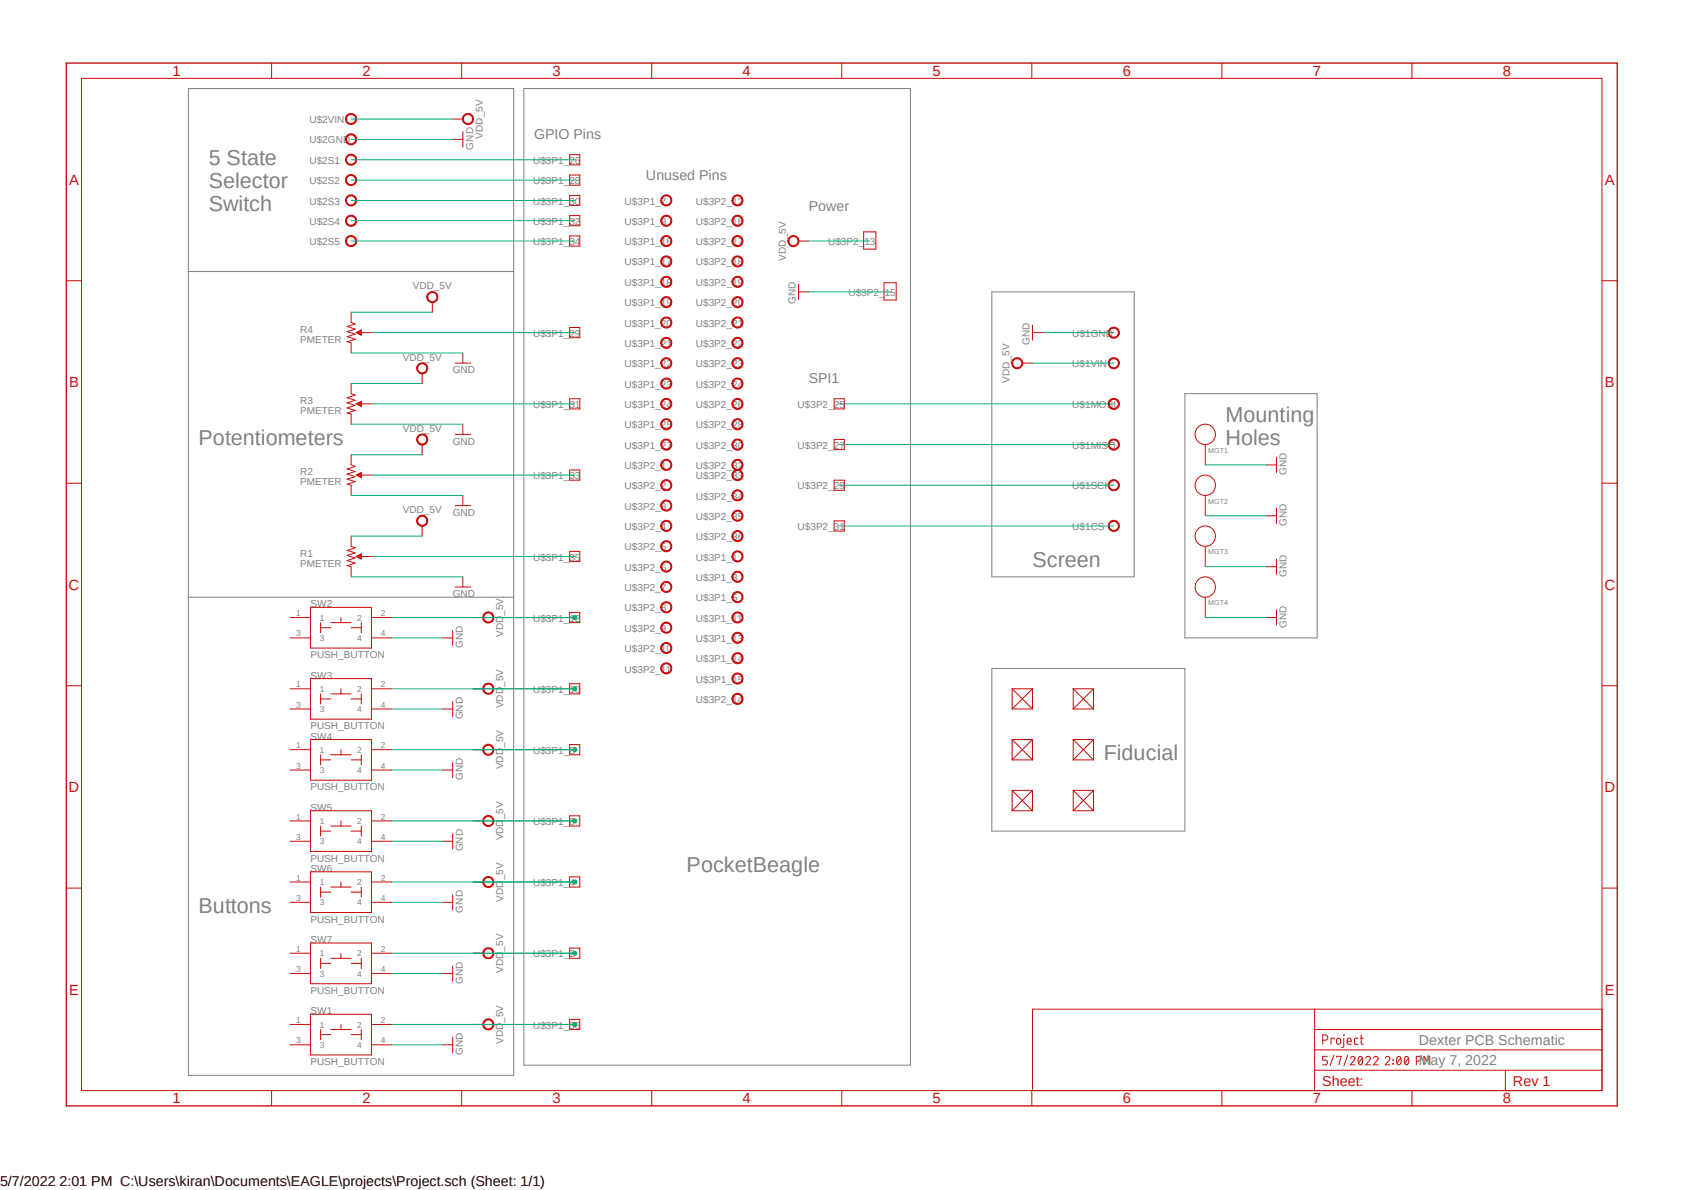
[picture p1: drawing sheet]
<svg xmlns="http://www.w3.org/2000/svg" width="420mm" height="297mm" viewBox="0 0 420 297" stroke-linecap="round" stroke-linejoin="round" font-family="sans-serif">
<defs><g id="words">
<g font-size="5.4" fill="#808080">
<text x="52.1" y="41.1">5 State</text>
<text x="52.1" y="46.9">Selector</text>
<text x="52.1" y="52.6">Switch</text>
<text x="306" y="105.2">Mounting</text>
<text x="49.6" y="111">Potentiometers</text>
<text x="306" y="111">Holes</text>
<text x="257.8" y="141.4">Screen</text>
<text x="275.6" y="189.7">Fiducial</text>
<text x="171.5" y="217.6">PocketBeagle</text>
<text x="49.6" y="227.8">Buttons</text>
</g>
<g font-size="3.7" fill="#c90d0c">
<text x="43.1" y="19">1</text>
<text x="90.5" y="19">2</text>
<text x="138" y="19">3</text>
<text x="185.4" y="19">4</text>
<text x="232.9" y="19">5</text>
<text x="280.3" y="19">6</text>
<text x="327.8" y="19">7</text>
<text x="375.3" y="19">8</text>
<text x="17.2" y="46.1">A</text>
<text x="400.7" y="46.1">A</text>
<text x="17.2" y="96.6">B</text>
<text x="400.7" y="96.6">B</text>
<text x="17.1" y="147.2">C</text>
<text x="400.6" y="147.2">C</text>
<text x="17.1" y="197.7">D</text>
<text x="400.6" y="197.7">D</text>
<text x="17.2" y="248.2">E</text>
<text x="400.7" y="248.2">E</text>
<text x="43.1" y="275.4">1</text>
<text x="90.5" y="275.4">2</text>
<text x="138" y="275.4">3</text>
<text x="185.4" y="275.4">4</text>
<text x="232.9" y="275.4">5</text>
<text x="280.3" y="275.4">6</text>
<text x="327.8" y="275.4">7</text>
<text x="375.3" y="275.4">8</text>
</g>
<g font-size="3.6" fill="#808080">
<text x="133.4" y="34.8">GPIO Pins</text>
<text x="161.3" y="45">Unused Pins</text>
<text x="201.9" y="52.6">Power</text>
<text x="201.9" y="95.7">SPI1</text>
<text x="354.3" y="260.8">Dexter PCB Schematic</text>
<text x="354.3" y="265.9">May 7, 2022</text>
</g>
<g font-size="3.6" fill="#c90d0c">
<text x="330.2" y="270.9">Sheet:</text>
<text x="377.8" y="270.9">Rev 1</text>
</g>
<text font-size="3.6" x="0" y="296">5/7/2022 2:01 PM C:\Users\kiran\Documents\EAGLE\projects\Project.sch (Sheet: 1/1)</text>
<g font-size="2.5" fill="#808080">
<text x="77.3" y="30.7">U$2VIN</text>
<text x="77.3" y="35.8">U$2GND</text>
<text x="120.5" y="34.6" transform="rotate(-90 120.5 34.6)">VDD_5V</text>
<text x="77.3" y="40.9">U$2S1</text>
<text x="118.1" y="37.3" transform="rotate(-90 118.1 37.3)">GND</text>
<text x="133.1" y="40.9">U$3P1_26</text>
<text x="77.3" y="46">U$2S2</text>
<text x="133.1" y="46">U$3P1_28</text>
<text x="77.3" y="51.1">U$2S3</text>
<text x="133.1" y="51.1">U$3P1_30</text>
<text x="156" y="51.1">U$3P1_7</text>
<text x="173.7" y="51.1">U$3P2_12</text>
<text x="77.3" y="56.1">U$2S4</text>
<text x="133.1" y="56.1">U$3P1_32</text>
<text x="156" y="56.1">U$3P1_9</text>
<text x="173.7" y="56.1">U$3P2_16</text>
<text x="77.3" y="61.2">U$2S5</text>
<text x="133.1" y="61.2">U$3P1_34</text>
<text x="156" y="61.2">U$3P1_16</text>
<text x="173.7" y="61.2">U$3P2_17</text>
<text x="196.2" y="65" transform="rotate(-90 196.2 65)">VDD_5V</text>
<text x="206.8" y="61.2">U$3P2_13</text>
<text x="156" y="66.3">U$3P1_17</text>
<text x="156" y="71.3">U$3P1_18</text>
<text x="173.7" y="66.3">U$3P2_18</text>
<text x="173.7" y="71.3">U$3P2_19</text>
<text x="103.1" y="72.2">VDD_5V</text>
<text x="156" y="76.4">U$3P1_19</text>
<text x="173.7" y="76.4">U$3P2_20</text>
<text x="198.6" y="75.9" transform="rotate(-90 198.6 75.9)">GND</text>
<text x="211.8" y="73.9">U$3P2_15</text>
<text x="75" y="83">R4</text>
<text x="156" y="81.5">U$3P1_20</text>
<text x="173.7" y="81.5">U$3P2_21</text>
<text x="75" y="85.6">PMETER</text>
<text x="133.1" y="84">U$3P1_29</text>
<text x="156" y="86.6">U$3P1_21</text>
<text x="173.7" y="86.6">U$3P2_22</text>
<text x="257.1" y="86.1" transform="rotate(-90 257.1 86.1)">GND</text>
<text x="267.7" y="84">U$1GND</text>
<text x="100.6" y="90">VDD_5V</text>
<text x="113" y="93.2">GND</text>
<text x="156" y="91.7">U$3P1_22</text>
<text x="173.7" y="91.7">U$3P2_23</text>
<text x="252.1" y="95.5" transform="rotate(-90 252.1 95.5)">VDD_5V</text>
<text x="267.7" y="91.7">U$1VIN</text>
<text x="75" y="100.8">R3</text>
<text x="133.1" y="101.8">U$3P1_31</text>
<text x="156" y="96.7">U$3P1_23</text>
<text x="156" y="101.8">U$3P1_24</text>
<text x="173.7" y="96.7">U$3P2_24</text>
<text x="173.7" y="101.8">U$3P2_26</text>
<text x="199.1" y="101.8">U$3P2_25</text>
<text x="267.7" y="101.8">U$1MOSI</text>
<text x="75" y="103.3">PMETER</text>
<text x="100.6" y="107.8">VDD_5V</text>
<text x="156" y="106.9">U$3P1_25</text>
<text x="173.7" y="106.9">U$3P2_28</text>
<text x="113" y="111">GND</text>
<text x="156" y="112">U$3P1_27</text>
<text x="173.7" y="112">U$3P2_30</text>
<text x="199.1" y="112">U$3P2_27</text>
<text x="267.7" y="112">U$1MISO</text>
<text x="75" y="118.6">R2</text>
<text x="133.1" y="119.6">U$3P1_33</text>
<text x="156" y="117.1">U$3P2_1</text>
<text x="173.7" y="117.1">U$3P2_32</text>
<text x="173.7" y="119.6">U$3P2_33</text>
<text x="321.3" y="118.6" transform="rotate(-90 321.3 118.6)">GND</text>
<text x="75" y="121.1">PMETER</text>
<text x="156" y="122.1">U$3P2_2</text>
<text x="173.7" y="124.7">U$3P2_34</text>
<text x="199.1" y="122.1">U$3P2_29</text>
<text x="267.7" y="122.1">U$1SCK</text>
<text x="100.6" y="128.1">VDD_5V</text>
<text x="113" y="128.7">GND</text>
<text x="156" y="127.2">U$3P2_3</text>
<text x="173.7" y="129.8">U$3P2_35</text>
<text x="321.3" y="131.3" transform="rotate(-90 321.3 131.3)">GND</text>
<text x="156" y="132.3">U$3P2_4</text>
<text x="156" y="137.4">U$3P2_5</text>
<text x="173.7" y="134.8">U$3P2_36</text>
<text x="199.1" y="132.3">U$3P2_31</text>
<text x="267.7" y="132.3">U$1CS</text>
<text x="75" y="141.4">PMETER</text>
<text x="75" y="138.9">R1</text>
<text x="133.1" y="139.9">U$3P1_35</text>
<text x="156" y="142.5">U$3P2_6</text>
<text x="173.7" y="139.9">U$3P1_1</text>
<text x="321.3" y="144" transform="rotate(-90 321.3 144)">GND</text>
<text x="113" y="149.1">GND</text>
<text x="156" y="147.5">U$3P2_7</text>
<text x="173.7" y="145">U$3P1_3</text>
<text x="77.5" y="151.6">SW2</text>
<text x="133.1" y="155.2">U$3P1_12</text>
<text x="156" y="152.6">U$3P2_8</text>
<text x="173.7" y="150.1">U$3P1_5</text>
<text x="173.7" y="155.2">U$3P1_11</text>
<text x="115.6" y="161.8" transform="rotate(-90 115.6 161.8)">GND</text>
<text x="125.6" y="159" transform="rotate(-90 125.6 159)">VDD_5V</text>
<text x="156" y="157.7">U$3P2_9</text>
<text x="173.7" y="160.2">U$3P1_13</text>
<text x="321.3" y="156.7" transform="rotate(-90 321.3 156.7)">GND</text>
<text x="77.5" y="164.3">PUSH_BUTTON</text>
<text x="156" y="162.8">U$3P2_10</text>
<text x="156" y="167.9">U$3P2_11</text>
<text x="173.7" y="165.3">U$3P1_14</text>
<text x="77.5" y="169.4">SW3</text>
<text x="133.1" y="172.9">U$3P1_10</text>
<text x="173.7" y="170.4">U$3P1_15</text>
<text x="115.6" y="179.5" transform="rotate(-90 115.6 179.5)">GND</text>
<text x="125.6" y="176.8" transform="rotate(-90 125.6 176.8)">VDD_5V</text>
<text x="173.7" y="175.5">U$3P2_14</text>
<text x="77.5" y="182">PUSH_BUTTON</text>
<text x="77.5" y="184.6">SW4</text>
<text x="125.6" y="192" transform="rotate(-90 125.6 192)">VDD_5V</text>
<text x="133.1" y="188.1">U$3P1_8</text>
<text x="77.5" y="197.3">PUSH_BUTTON</text>
<text x="115.6" y="194.7" transform="rotate(-90 115.6 194.7)">GND</text>
<text x="77.5" y="202.4">SW5</text>
<text x="125.6" y="209.8" transform="rotate(-90 125.6 209.8)">VDD_5V</text>
<text x="133.1" y="205.9">U$3P1_6</text>
<text x="77.5" y="215.1">PUSH_BUTTON</text>
<text x="115.6" y="212.5" transform="rotate(-90 115.6 212.5)">GND</text>
<text x="77.5" y="217.6">SW6</text>
<text x="133.1" y="221.2">U$3P1_4</text>
<text x="115.6" y="227.8" transform="rotate(-90 115.6 227.8)">GND</text>
<text x="125.6" y="225" transform="rotate(-90 125.6 225)">VDD_5V</text>
<text x="77.5" y="230.3">PUSH_BUTTON</text>
<text x="77.5" y="235.4">SW7</text>
<text x="133.1" y="238.9">U$3P1_2</text>
<text x="115.6" y="245.5" transform="rotate(-90 115.6 245.5)">GND</text>
<text x="125.6" y="242.8" transform="rotate(-90 125.6 242.8)">VDD_5V</text>
<text x="77.5" y="248.1">PUSH_BUTTON</text>
<text x="77.5" y="253.2">SW1</text>
<text x="133.1" y="256.7">U$3P1_36</text>
<text x="115.6" y="263.3" transform="rotate(-90 115.6 263.3)">GND</text>
<text x="125.6" y="260.6" transform="rotate(-90 125.6 260.6)">VDD_5V</text>
<text x="77.5" y="265.9">PUSH_BUTTON</text>
</g>
<g font-size="2.1" fill="#808080">
<text x="74" y="153.8">1</text>
<text x="79.8" y="154.9">1</text>
<text x="89.2" y="154.9">2</text>
<text x="95.1" y="153.8">2</text>
<text x="74" y="158.8">3</text>
<text x="79.8" y="160">3</text>
<text x="89.2" y="160">4</text>
<text x="95.1" y="158.8">4</text>
<text x="74" y="171.5">1</text>
<text x="79.8" y="172.7">1</text>
<text x="89.2" y="172.7">2</text>
<text x="95.1" y="171.5">2</text>
<text x="74" y="176.6">3</text>
<text x="79.8" y="177.8">3</text>
<text x="89.2" y="177.8">4</text>
<text x="95.1" y="176.6">4</text>
<text x="74" y="186.8">1</text>
<text x="74" y="191.9">3</text>
<text x="79.8" y="187.9">1</text>
<text x="89.2" y="187.9">2</text>
<text x="95.1" y="186.8">2</text>
<text x="95.1" y="191.9">4</text>
<text x="79.8" y="193">3</text>
<text x="89.2" y="193">4</text>
<text x="74" y="204.6">1</text>
<text x="74" y="209.6">3</text>
<text x="79.8" y="205.7">1</text>
<text x="89.2" y="205.7">2</text>
<text x="95.1" y="204.6">2</text>
<text x="95.1" y="209.6">4</text>
<text x="79.8" y="210.7">3</text>
<text x="89.2" y="210.7">4</text>
<text x="74" y="219.8">1</text>
<text x="79.8" y="220.9">1</text>
<text x="89.2" y="220.9">2</text>
<text x="95.1" y="219.8">2</text>
<text x="74" y="224.9">3</text>
<text x="79.8" y="226">3</text>
<text x="89.2" y="226">4</text>
<text x="95.1" y="224.9">4</text>
<text x="74" y="237.6">1</text>
<text x="79.8" y="238.7">1</text>
<text x="89.2" y="238.7">2</text>
<text x="95.1" y="237.6">2</text>
<text x="74" y="242.7">3</text>
<text x="79.8" y="243.8">3</text>
<text x="89.2" y="243.8">4</text>
<text x="95.1" y="242.7">4</text>
<text x="74" y="255.3">1</text>
<text x="79.8" y="256.5">1</text>
<text x="89.2" y="256.5">2</text>
<text x="95.1" y="255.3">2</text>
<text x="74" y="260.4">3</text>
<text x="79.8" y="261.5">3</text>
<text x="89.2" y="261.5">4</text>
<text x="95.1" y="260.4">4</text>
</g>
<g font-size="1.8" fill="#808080">
<text x="301.7" y="113">MGT1</text>
<text x="301.7" y="125.7">MGT2</text>
<text x="301.7" y="138.4">MGT3</text>
<text x="301.7" y="151.1">MGT4</text>
</g>
</g></defs>
<path d="M16 15.4l388.2 261.2M404.2 15.4l-388.2 261.2" fill="none" stroke="#fff" stroke-width=".25"/>
<g fill="none" stroke="#c90d0c" stroke-width=".25">
<path d="M87.7 77.9v2.6l1 .4-2 .6 2 .6-2 .7 2 .6-2 .6 2 .7-2 .6 1 .3v2.5M87.7 95.7v2.6l1 .3-2 .7 2 .6-2 .6 2 .7-2 .6 2 .6-2 .7 1 .2v2.6M88.9 83l1.3-.6v1.3zM88.9 83h3.9M89.3 82.8h.9M89.3 83.2h.9M89.7 82.6h.5M89.7 83.4h.5M90 82.5h.2M90.1 83.6h.1M87.7 113.5v2.5l1 .4-2 .7 2 .6-2 .6 2 .7-2 .6 2 .6-2 .7 1 .2v2.6M88.9 100.8l1.3-.6v1.2z"/>
<path d="M88.9 118.6l1.3-.7v1.3zM89.1 100.8h1.1M89.2 118.4h1M89.2 100.9h1M89.5 118.8h.7M89.5 100.5h.7M89.6 118.2h.6M89.6 101.1h.6M89.8 119h.4M89.8 100.4h.4M90 118.1h.2M90 101.3h.2"/>
<path d="M90.2 119.2l.1 .1M90.2 100.8h2.6M90.2 100.2h.1M92.8 118.6h-3.7M300.9 111v5M87.7 133.8v2.6l1 .3-2 .7 2 .6-2 .6 2 .7-2 .6 2 .6-2 .7 1 .2v2.6M88.9 138.9l1.3-.6v1.2zM89.1 138.8h1.1M89.2 139h1M89.5 138.6h.7M89.5 139.2h.7M89.8 138.4h.4"/>
<path d="M89.9 139.4h.3M90.2 138.9h2.6M300.9 123.7v5M300.9 136.4v5M72.4 154.1h5.1M72.4 159.2h5.1M77.5 151.6h15.3v10.2h-15.3zM80.1 156.7h2.5M80.1 155.4v2.5M82.6 155.4h5.1M85.1 154.1v1.3M87.7 156.7h2.5"/>
<path d="M90.2 155.4v2.5M92.8 154.1h5M92.8 159.2h5M300.9 149.1v5M72.4 171.9h5.1M72.4 177h5.1M77.5 169.4h15.3v10.1h-15.3zM80.1 173.2v2.5M80.1 174.5h2.5M82.6 173.2h5.1M85.1 171.9v1.3M87.7 174.5h2.5"/>
<path d="M90.2 173.2v2.5M92.8 171.9h5M92.8 177h5M72.4 187.1h5.1M72.4 192.2h5.1M77.5 184.6h15.3v10.1h-15.3zM80.1 188.4v2.5M80.1 189.7h2.5M82.6 188.4h5.1M85.1 187.1v1.3M87.7 189.7h2.5M90.2 188.4v2.5"/>
<path d="M92.8 187.1h5M92.8 192.2h5M72.4 204.9h5.1M72.4 210h5.1M77.5 202.4h15.3v10.1h-15.3zM77.5 217.6h15.3v10.2h-15.3zM80.1 206.2v2.5M80.1 207.4h2.5M82.6 206.2h5.1M85.1 204.9v1.3M87.7 207.4h2.5M90.2 206.2v2.5"/>
<path d="M92.8 204.9h5M92.8 210h5M72.4 220.1h5.1M72.4 225.2h5.1M72.4 237.9h5.1M77.5 235.4h15.3v10.1h-15.3zM80.1 221.4v2.5M80.1 239.2v2.5M80.1 222.7h2.5M82.6 221.4h5.1M82.6 239.2h5.1M85.1 220.1v1.3"/>
<path d="M85.1 237.9v1.3M87.7 222.7h2.5M90.2 221.4v2.5M90.2 239.2v2.5M92.8 220.1h5M92.8 225.2h5M92.8 237.9h5M72.4 243h5.1M72.4 255.7h5.1M77.5 253.2h15.3v10.1h-15.3zM80.1 257v2.5M80.1 240.5h2.5"/>
<path d="M80.1 258.2h2.5M82.6 257h5.1M85.1 255.7v1.3M87.7 240.5h2.5M87.7 258.2h2.5M90.2 257v2.5M92.8 243h5M92.8 255.7h5M72.4 260.8h5.1M92.8 260.8h5"/>
<circle cx="300.9" cy="108.4" r="2.54"/>
<circle cx="300.9" cy="133.8" r="2.54"/>
<circle cx="300.9" cy="121.1" r="2.54"/>
<circle cx="300.9" cy="146.5" r="2.54"/>
</g>
<path d="M277 82.1a1.41 1.41 0 0 1 2.3 .1 1.41 1.41 0 0 1-.7 2.1 1.41 1.41 0 0 1-1.9-1.3h.3a1.15 1.15 0 0 1 1.7-.9 1.15 1.15 0 0 1 .2 1.9 1.15 1.15 0 0 1-1.9-.6v-.4h-.3z" fill-rule="evenodd" fill="#c90d0c"/>
<path d="M277 82.1a1.41 1.41 0 0 1 2.3 .1 1.41 1.41 0 0 1-.7 2.1 1.41 1.41 0 0 1-1.9-1.3h.3a1.15 1.15 0 0 1 1.7-.9 1.15 1.15 0 0 1 .2 1.9 1.15 1.15 0 0 1-1.9-.6v-.4h-.3z" fill="none" stroke="#c90d0c" stroke-width=".25"/>
<path d="M277 89.7a1.4 1.4 0 0 1 2.3 .1 1.4 1.4 0 0 1-.7 2.1 1.4 1.4 0 0 1-1.9-1.3h.3a1.15 1.15 0 0 1 1.7-.9 1.15 1.15 0 0 1 .2 1.9 1.15 1.15 0 0 1-1.9-.6v-.4h-.3z" fill-rule="evenodd" fill="#c90d0c"/>
<path d="M277 89.7a1.4 1.4 0 0 1 2.3 .1 1.4 1.4 0 0 1-.7 2.1 1.4 1.4 0 0 1-1.9-1.3h.3a1.15 1.15 0 0 1 1.7-.9 1.15 1.15 0 0 1 .2 1.9 1.15 1.15 0 0 1-1.9-.6v-.4h-.3z" fill="none" stroke="#c90d0c" stroke-width=".25"/>
<path d="M277 99.9a1.4 1.4 0 0 1 2.3 .1 1.4 1.4 0 0 1-.7 2.1 1.4 1.4 0 0 1-1.9-1.3h.3a1.15 1.15 0 0 1 1.7-1 1.15 1.15 0 0 1 .2 1.9 1.15 1.15 0 0 1-1.9-.5v-.4h-.3z" fill-rule="evenodd" fill="#c90d0c"/>
<path d="M277 99.9a1.4 1.4 0 0 1 2.3 .1 1.4 1.4 0 0 1-.7 2.1 1.4 1.4 0 0 1-1.9-1.3h.3a1.15 1.15 0 0 1 1.7-1 1.15 1.15 0 0 1 .2 1.9 1.15 1.15 0 0 1-1.9-.5v-.4h-.3z" fill="none" stroke="#c90d0c" stroke-width=".25"/>
<path d="M277 110.1a1.4 1.4 0 0 1 2.3 0 1.4 1.4 0 0 1-.7 2.2 1.4 1.4 0 0 1-1.9-1.3h.3a1.15 1.15 0 0 1 1.7-1 1.15 1.15 0 0 1 .2 1.9 1.15 1.15 0 0 1-1.9-.6v-.3h-.3z" fill-rule="evenodd" fill="#c90d0c"/>
<path d="M277 110.1a1.4 1.4 0 0 1 2.3 0 1.4 1.4 0 0 1-.7 2.2 1.4 1.4 0 0 1-1.9-1.3h.3a1.15 1.15 0 0 1 1.7-1 1.15 1.15 0 0 1 .2 1.9 1.15 1.15 0 0 1-1.9-.6v-.3h-.3z" fill="none" stroke="#c90d0c" stroke-width=".25"/>
<path d="M277 120.2a1.4 1.4 0 0 1 2.3 .1 1.4 1.4 0 0 1-.7 2.1 1.4 1.4 0 0 1-1.9-1.3h.3a1.15 1.15 0 0 1 1.7-.9 1.15 1.15 0 0 1 .2 1.9 1.15 1.15 0 0 1-1.9-.6v-.4h-.3z" fill-rule="evenodd" fill="#c90d0c"/>
<path d="M277 120.2a1.4 1.4 0 0 1 2.3 .1 1.4 1.4 0 0 1-.7 2.1 1.4 1.4 0 0 1-1.9-1.3h.3a1.15 1.15 0 0 1 1.7-.9 1.15 1.15 0 0 1 .2 1.9 1.15 1.15 0 0 1-1.9-.6v-.4h-.3z" fill="none" stroke="#c90d0c" stroke-width=".25"/>
<path d="M277 130.4a1.4 1.4 0 0 1 2.3 0 1.4 1.4 0 0 1-.7 2.2 1.4 1.4 0 0 1-1.9-1.3h.3a1.15 1.15 0 0 1 1.7-1 1.15 1.15 0 0 1 .2 1.9 1.15 1.15 0 0 1-1.9-.5v-.4h-.3z" fill-rule="evenodd" fill="#c90d0c"/>
<path d="M277 130.4a1.4 1.4 0 0 1 2.3 0 1.4 1.4 0 0 1-.7 2.2 1.4 1.4 0 0 1-1.9-1.3h.3a1.15 1.15 0 0 1 1.7-1 1.15 1.15 0 0 1 .2 1.9 1.15 1.15 0 0 1-1.9-.5v-.4h-.3z" fill="none" stroke="#c90d0c" stroke-width=".25"/>
<path d="M86.6 28.8a1.41 1.41 0 0 1 2.2 0 1.41 1.41 0 0 1-.7 2.2 1.41 1.41 0 0 1-1.8-1.3h.2a1.16 1.16 0 0 1 1.7-.9 1.16 1.16 0 0 1 .2 1.9 1.16 1.16 0 0 1-1.8-.6l-.1-.4h-.2z" fill-rule="evenodd" fill="#c90d0c"/>
<path d="M86.6 28.8a1.41 1.41 0 0 1 2.2 0 1.41 1.41 0 0 1-.7 2.2 1.41 1.41 0 0 1-1.8-1.3h.2a1.16 1.16 0 0 1 1.7-.9 1.16 1.16 0 0 1 .2 1.9 1.16 1.16 0 0 1-1.8-.6l-.1-.4h-.2z" fill="none" stroke="#c90d0c" stroke-width=".25"/>
<path d="M86.6 33.9a1.41 1.41 0 0 1 2.2 0 1.41 1.41 0 0 1-.7 2.2 1.41 1.41 0 0 1-1.8-1.3h.2a1.16 1.16 0 0 1 1.7-1 1.16 1.16 0 0 1 .2 2 1.16 1.16 0 0 1-1.8-.6l-.1-.4h-.2z" fill-rule="evenodd" fill="#c90d0c"/>
<path d="M86.6 33.9a1.41 1.41 0 0 1 2.2 0 1.41 1.41 0 0 1-.7 2.2 1.41 1.41 0 0 1-1.8-1.3h.2a1.16 1.16 0 0 1 1.7-1 1.16 1.16 0 0 1 .2 2 1.16 1.16 0 0 1-1.8-.6l-.1-.4h-.2z" fill="none" stroke="#c90d0c" stroke-width=".25"/>
<path d="M86.6 38.9a1.41 1.41 0 0 1 2.2 .1 1.41 1.41 0 0 1-.7 2.1 1.41 1.41 0 0 1-1.8-1.2h.2a1.16 1.16 0 0 1 1.7-1 1.16 1.16 0 0 1 .2 1.9 1.16 1.16 0 0 1-1.8-.5l-.1-.4h-.2z" fill-rule="evenodd" fill="#c90d0c"/>
<path d="M86.6 38.9a1.41 1.41 0 0 1 2.2 .1 1.41 1.41 0 0 1-.7 2.1 1.41 1.41 0 0 1-1.8-1.2h.2a1.16 1.16 0 0 1 1.7-1 1.16 1.16 0 0 1 .2 1.9 1.16 1.16 0 0 1-1.8-.5l-.1-.4h-.2z" fill="none" stroke="#c90d0c" stroke-width=".25"/>
<path d="M86.6 44a1.41 1.41 0 0 1 2.2 .1 1.41 1.41 0 0 1-.7 2.1 1.41 1.41 0 0 1-1.8-1.2h.2a1.16 1.16 0 0 1 1.7-1 1.16 1.16 0 0 1 .2 1.9 1.16 1.16 0 0 1-1.8-.6l-.1-.3h-.2z" fill-rule="evenodd" fill="#c90d0c"/>
<path d="M86.6 44a1.41 1.41 0 0 1 2.2 .1 1.41 1.41 0 0 1-.7 2.1 1.41 1.41 0 0 1-1.8-1.2h.2a1.16 1.16 0 0 1 1.7-1 1.16 1.16 0 0 1 .2 1.9 1.16 1.16 0 0 1-1.8-.6l-.1-.3h-.2z" fill="none" stroke="#c90d0c" stroke-width=".25"/>
<path d="M86.6 49.1a1.41 1.41 0 0 1 2.2 .1 1.41 1.41 0 0 1-.7 2.1 1.41 1.41 0 0 1-1.8-1.3h.2a1.16 1.16 0 0 1 1.7-.9 1.16 1.16 0 0 1 .2 1.9 1.16 1.16 0 0 1-1.8-.6l-.1-.4h-.2z" fill-rule="evenodd" fill="#c90d0c"/>
<path d="M86.6 49.1a1.41 1.41 0 0 1 2.2 .1 1.41 1.41 0 0 1-.7 2.1 1.41 1.41 0 0 1-1.8-1.3h.2a1.16 1.16 0 0 1 1.7-.9 1.16 1.16 0 0 1 .2 1.9 1.16 1.16 0 0 1-1.8-.6l-.1-.4h-.2z" fill="none" stroke="#c90d0c" stroke-width=".25"/>
<path d="M86.6 54.2a1.41 1.41 0 0 1 2.2 0 1.41 1.41 0 0 1-.7 2.2 1.41 1.41 0 0 1-1.8-1.3h.2a1.15 1.15 0 0 1 1.7-.9 1.15 1.15 0 0 1 .2 1.9 1.15 1.15 0 0 1-1.8-.6l-.1-.4h-.2z" fill-rule="evenodd" fill="#c90d0c"/>
<path d="M86.6 54.2a1.41 1.41 0 0 1 2.2 0 1.41 1.41 0 0 1-.7 2.2 1.41 1.41 0 0 1-1.8-1.3h.2a1.15 1.15 0 0 1 1.7-.9 1.15 1.15 0 0 1 .2 1.9 1.15 1.15 0 0 1-1.8-.6l-.1-.4h-.2z" fill="none" stroke="#c90d0c" stroke-width=".25"/>
<path d="M86.6 59.3a1.41 1.41 0 0 1 2.2 0 1.41 1.41 0 0 1-.7 2.2 1.41 1.41 0 0 1-1.8-1.3h.2a1.15 1.15 0 0 1 1.7-1 1.15 1.15 0 0 1 .2 1.9 1.15 1.15 0 0 1-1.8-.5l-.1-.4h-.2z" fill-rule="evenodd" fill="#c90d0c"/>
<path d="M86.6 59.3a1.41 1.41 0 0 1 2.2 0 1.41 1.41 0 0 1-.7 2.2 1.41 1.41 0 0 1-1.8-1.3h.2a1.15 1.15 0 0 1 1.7-1 1.15 1.15 0 0 1 .2 1.9 1.15 1.15 0 0 1-1.8-.5l-.1-.4h-.2z" fill="none" stroke="#c90d0c" stroke-width=".25"/>
<path d="M165.3 49.1a1.4 1.4 0 0 1 2.2 .2 1.4 1.4 0 0 1-.7 2.1 1.4 1.4 0 0 1-1.8-1.4h.2a1.15 1.15 0 0 1 1.6-1.1 1.15 1.15 0 0 1 .4 1.9 1.15 1.15 0 0 1-1.9-.4l-.1-.4h-.2z" fill-rule="evenodd" fill="#c90d0c"/>
<path d="M165.3 49.1a1.4 1.4 0 0 1 2.2 .2 1.4 1.4 0 0 1-.7 2.1 1.4 1.4 0 0 1-1.8-1.4h.2a1.15 1.15 0 0 1 1.6-1.1 1.15 1.15 0 0 1 .4 1.9 1.15 1.15 0 0 1-1.9-.4l-.1-.4h-.2z" fill="none" stroke="#c90d0c" stroke-width=".25"/>
<path d="M165.3 54.2a1.4 1.4 0 0 1 2.2 .1 1.4 1.4 0 0 1-.7 2.1 1.4 1.4 0 0 1-1.8-1.3h.2a1.15 1.15 0 0 1 1.6-1.1 1.15 1.15 0 0 1 .4 1.9 1.15 1.15 0 0 1-1.9-.4l-.1-.4h-.2z" fill-rule="evenodd" fill="#c90d0c"/>
<path d="M165.3 54.2a1.4 1.4 0 0 1 2.2 .1 1.4 1.4 0 0 1-.7 2.1 1.4 1.4 0 0 1-1.8-1.3h.2a1.15 1.15 0 0 1 1.6-1.1 1.15 1.15 0 0 1 .4 1.9 1.15 1.15 0 0 1-1.9-.4l-.1-.4h-.2z" fill="none" stroke="#c90d0c" stroke-width=".25"/>
<path d="M165.3 59.3a1.4 1.4 0 0 1 2.2 .1 1.4 1.4 0 0 1-.7 2.1 1.4 1.4 0 0 1-1.8-1.3h.2a1.15 1.15 0 0 1 1.6-1.1 1.15 1.15 0 0 1 .4 1.9 1.15 1.15 0 0 1-1.9-.4l-.1-.4h-.2z" fill-rule="evenodd" fill="#c90d0c"/>
<path d="M165.3 59.3a1.4 1.4 0 0 1 2.2 .1 1.4 1.4 0 0 1-.7 2.1 1.4 1.4 0 0 1-1.8-1.3h.2a1.15 1.15 0 0 1 1.6-1.1 1.15 1.15 0 0 1 .4 1.9 1.15 1.15 0 0 1-1.9-.4l-.1-.4h-.2z" fill="none" stroke="#c90d0c" stroke-width=".25"/>
<path d="M165.3 64.3a1.4 1.4 0 0 1 2.2 .2 1.4 1.4 0 0 1-.7 2.1 1.4 1.4 0 0 1-1.8-1.4h.2a1.15 1.15 0 0 1 1.6-1 1.15 1.15 0 0 1 .4 1.8 1.15 1.15 0 0 1-1.9-.3l-.1-.5h-.2z" fill-rule="evenodd" fill="#c90d0c"/>
<path d="M165.3 64.3a1.4 1.4 0 0 1 2.2 .2 1.4 1.4 0 0 1-.7 2.1 1.4 1.4 0 0 1-1.8-1.4h.2a1.15 1.15 0 0 1 1.6-1 1.15 1.15 0 0 1 .4 1.8 1.15 1.15 0 0 1-1.9-.3l-.1-.5h-.2z" fill="none" stroke="#c90d0c" stroke-width=".25"/>
<path d="M165.3 69.4a1.4 1.4 0 0 1 2.2 .2 1.4 1.4 0 0 1-.7 2.1 1.4 1.4 0 0 1-1.8-1.4h.2a1.15 1.15 0 0 1 1.6-1.1 1.15 1.15 0 0 1 .4 1.9 1.15 1.15 0 0 1-1.9-.4l-.1-.4h-.2z" fill-rule="evenodd" fill="#c90d0c"/>
<path d="M165.3 69.4a1.4 1.4 0 0 1 2.2 .2 1.4 1.4 0 0 1-.7 2.1 1.4 1.4 0 0 1-1.8-1.4h.2a1.15 1.15 0 0 1 1.6-1.1 1.15 1.15 0 0 1 .4 1.9 1.15 1.15 0 0 1-1.9-.4l-.1-.4h-.2z" fill="none" stroke="#c90d0c" stroke-width=".25"/>
<path d="M165.3 74.5a1.4 1.4 0 0 1 2.2 .2 1.4 1.4 0 0 1-.7 2.1 1.4 1.4 0 0 1-1.8-1.4h.2a1.15 1.15 0 0 1 1.6-1.1 1.15 1.15 0 0 1 .4 1.9 1.15 1.15 0 0 1-1.9-.4l-.1-.4h-.2z" fill-rule="evenodd" fill="#c90d0c"/>
<path d="M165.3 74.5a1.4 1.4 0 0 1 2.2 .2 1.4 1.4 0 0 1-.7 2.1 1.4 1.4 0 0 1-1.8-1.4h.2a1.15 1.15 0 0 1 1.6-1.1 1.15 1.15 0 0 1 .4 1.9 1.15 1.15 0 0 1-1.9-.4l-.1-.4h-.2z" fill="none" stroke="#c90d0c" stroke-width=".25"/>
<path d="M165.3 79.6a1.4 1.4 0 0 1 2.2 .1 1.4 1.4 0 0 1-.7 2.1 1.4 1.4 0 0 1-1.8-1.3h.2a1.15 1.15 0 0 1 1.6-1.2 1.15 1.15 0 0 1 .4 1.9 1.15 1.15 0 0 1-1.9-.3l-.1-.4h-.2z" fill-rule="evenodd" fill="#c90d0c"/>
<path d="M165.3 79.6a1.4 1.4 0 0 1 2.2 .1 1.4 1.4 0 0 1-.7 2.1 1.4 1.4 0 0 1-1.8-1.3h.2a1.15 1.15 0 0 1 1.6-1.2 1.15 1.15 0 0 1 .4 1.9 1.15 1.15 0 0 1-1.9-.3l-.1-.4h-.2z" fill="none" stroke="#c90d0c" stroke-width=".25"/>
<path d="M165.3 84.7a1.4 1.4 0 0 1 2.2 .1 1.4 1.4 0 0 1-.7 2.1 1.4 1.4 0 0 1-1.8-1.3h.2a1.15 1.15 0 0 1 1.6-1.2 1.15 1.15 0 0 1 .4 1.9 1.15 1.15 0 0 1-1.9-.4l-.1-.3h-.2z" fill-rule="evenodd" fill="#c90d0c"/>
<path d="M165.3 84.7a1.4 1.4 0 0 1 2.2 .1 1.4 1.4 0 0 1-.7 2.1 1.4 1.4 0 0 1-1.8-1.3h.2a1.15 1.15 0 0 1 1.6-1.2 1.15 1.15 0 0 1 .4 1.9 1.15 1.15 0 0 1-1.9-.4l-.1-.3h-.2z" fill="none" stroke="#c90d0c" stroke-width=".25"/>
<path d="M165.3 89.7a1.39 1.39 0 0 1 2.2 .2 1.39 1.39 0 0 1-.8 2.1 1.39 1.39 0 0 1-1.7-1.4h.2a1.15 1.15 0 0 1 1.6-1.1 1.15 1.15 0 0 1 .4 1.9 1.15 1.15 0 0 1-1.9-.4l-.1-.4h-.2z" fill-rule="evenodd" fill="#c90d0c"/>
<path d="M165.3 89.7a1.39 1.39 0 0 1 2.2 .2 1.39 1.39 0 0 1-.8 2.1 1.39 1.39 0 0 1-1.7-1.4h.2a1.15 1.15 0 0 1 1.6-1.1 1.15 1.15 0 0 1 .4 1.9 1.15 1.15 0 0 1-1.9-.4l-.1-.4h-.2z" fill="none" stroke="#c90d0c" stroke-width=".25"/>
<path d="M165.3 94.8a1.39 1.39 0 0 1 2.2 .2 1.39 1.39 0 0 1-.8 2.1 1.39 1.39 0 0 1-1.7-1.4h.2a1.15 1.15 0 0 1 1.6-1.1 1.15 1.15 0 0 1 .4 1.9 1.15 1.15 0 0 1-1.9-.4l-.1-.4h-.2z" fill-rule="evenodd" fill="#c90d0c"/>
<path d="M165.3 94.8a1.39 1.39 0 0 1 2.2 .2 1.39 1.39 0 0 1-.8 2.1 1.39 1.39 0 0 1-1.7-1.4h.2a1.15 1.15 0 0 1 1.6-1.1 1.15 1.15 0 0 1 .4 1.9 1.15 1.15 0 0 1-1.9-.4l-.1-.4h-.2z" fill="none" stroke="#c90d0c" stroke-width=".25"/>
<path d="M165.3 99.9a1.39 1.39 0 0 1 2.2 .2 1.39 1.39 0 0 1-.8 2.1 1.39 1.39 0 0 1-1.7-1.4h.2a1.15 1.15 0 0 1 1.6-1.1 1.15 1.15 0 0 1 .4 1.8 1.15 1.15 0 0 1-1.9-.3l-.1-.4h-.2z" fill-rule="evenodd" fill="#c90d0c"/>
<path d="M165.3 99.9a1.39 1.39 0 0 1 2.2 .2 1.39 1.39 0 0 1-.8 2.1 1.39 1.39 0 0 1-1.7-1.4h.2a1.15 1.15 0 0 1 1.6-1.1 1.15 1.15 0 0 1 .4 1.8 1.15 1.15 0 0 1-1.9-.3l-.1-.4h-.2z" fill="none" stroke="#c90d0c" stroke-width=".25"/>
<path d="M165.3 105a1.39 1.39 0 0 1 2.2 .1 1.39 1.39 0 0 1-.8 2.1 1.39 1.39 0 0 1-1.7-1.3h.2a1.15 1.15 0 0 1 1.6-1.2 1.15 1.15 0 0 1 .4 1.9 1.15 1.15 0 0 1-1.9-.3l-.1-.4h-.2z" fill-rule="evenodd" fill="#c90d0c"/>
<path d="M165.3 105a1.39 1.39 0 0 1 2.2 .1 1.39 1.39 0 0 1-.8 2.1 1.39 1.39 0 0 1-1.7-1.3h.2a1.15 1.15 0 0 1 1.6-1.2 1.15 1.15 0 0 1 .4 1.9 1.15 1.15 0 0 1-1.9-.3l-.1-.4h-.2z" fill="none" stroke="#c90d0c" stroke-width=".25"/>
<path d="M165.3 110.1a1.39 1.39 0 0 1 2.2 .1 1.39 1.39 0 0 1-.8 2.1 1.39 1.39 0 0 1-1.7-1.3h.2a1.15 1.15 0 0 1 1.6-1.2 1.15 1.15 0 0 1 .4 1.9 1.15 1.15 0 0 1-1.9-.4l-.1-.3h-.2z" fill-rule="evenodd" fill="#c90d0c"/>
<path d="M165.3 110.1a1.39 1.39 0 0 1 2.2 .1 1.39 1.39 0 0 1-.8 2.1 1.39 1.39 0 0 1-1.7-1.3h.2a1.15 1.15 0 0 1 1.6-1.2 1.15 1.15 0 0 1 .4 1.9 1.15 1.15 0 0 1-1.9-.4l-.1-.3h-.2z" fill="none" stroke="#c90d0c" stroke-width=".25"/>
<path d="M165.3 115.1a1.39 1.39 0 0 1 2.2 .2 1.39 1.39 0 0 1-.8 2.1 1.39 1.39 0 0 1-1.7-1.4h.2a1.15 1.15 0 0 1 1.6-1.1 1.15 1.15 0 0 1 .4 1.9 1.15 1.15 0 0 1-1.9-.4l-.1-.4h-.2z" fill-rule="evenodd" fill="#c90d0c"/>
<path d="M165.3 115.1a1.39 1.39 0 0 1 2.2 .2 1.39 1.39 0 0 1-.8 2.1 1.39 1.39 0 0 1-1.7-1.4h.2a1.15 1.15 0 0 1 1.6-1.1 1.15 1.15 0 0 1 .4 1.9 1.15 1.15 0 0 1-1.9-.4l-.1-.4h-.2z" fill="none" stroke="#c90d0c" stroke-width=".25"/>
<path d="M165.3 120.2a1.39 1.39 0 0 1 2.2 .2 1.39 1.39 0 0 1-.8 2.1 1.39 1.39 0 0 1-1.7-1.4h.2a1.15 1.15 0 0 1 1.6-1.1 1.15 1.15 0 0 1 .4 1.9 1.15 1.15 0 0 1-1.9-.4l-.1-.4h-.2z" fill-rule="evenodd" fill="#c90d0c"/>
<path d="M165.3 120.2a1.39 1.39 0 0 1 2.2 .2 1.39 1.39 0 0 1-.8 2.1 1.39 1.39 0 0 1-1.7-1.4h.2a1.15 1.15 0 0 1 1.6-1.1 1.15 1.15 0 0 1 .4 1.9 1.15 1.15 0 0 1-1.9-.4l-.1-.4h-.2z" fill="none" stroke="#c90d0c" stroke-width=".25"/>
<path d="M165.3 125.3a1.39 1.39 0 0 1 2.2 .2 1.39 1.39 0 0 1-.8 2.1 1.39 1.39 0 0 1-1.7-1.4h.2a1.15 1.15 0 0 1 1.6-1.1 1.15 1.15 0 0 1 .4 1.8 1.15 1.15 0 0 1-1.9-.3l-.1-.4h-.2z" fill-rule="evenodd" fill="#c90d0c"/>
<path d="M165.3 125.3a1.39 1.39 0 0 1 2.2 .2 1.39 1.39 0 0 1-.8 2.1 1.39 1.39 0 0 1-1.7-1.4h.2a1.15 1.15 0 0 1 1.6-1.1 1.15 1.15 0 0 1 .4 1.8 1.15 1.15 0 0 1-1.9-.3l-.1-.4h-.2z" fill="none" stroke="#c90d0c" stroke-width=".25"/>
<path d="M165.3 130.4a1.39 1.39 0 0 1 2.2 .1 1.39 1.39 0 0 1-.8 2.1 1.39 1.39 0 0 1-1.7-1.3h.2a1.15 1.15 0 0 1 1.6-1.2 1.15 1.15 0 0 1 .4 1.9 1.15 1.15 0 0 1-1.9-.3l-.1-.4h-.2z" fill-rule="evenodd" fill="#c90d0c"/>
<path d="M165.3 130.4a1.39 1.39 0 0 1 2.2 .1 1.39 1.39 0 0 1-.8 2.1 1.39 1.39 0 0 1-1.7-1.3h.2a1.15 1.15 0 0 1 1.6-1.2 1.15 1.15 0 0 1 .4 1.9 1.15 1.15 0 0 1-1.9-.3l-.1-.4h-.2z" fill="none" stroke="#c90d0c" stroke-width=".25"/>
<path d="M165.3 135.5a1.39 1.39 0 0 1 2.2 .1 1.39 1.39 0 0 1-.8 2.1 1.39 1.39 0 0 1-1.7-1.3h.2a1.15 1.15 0 0 1 1.6-1.2 1.15 1.15 0 0 1 .4 1.9 1.15 1.15 0 0 1-1.9-.4l-.1-.3h-.2z" fill-rule="evenodd" fill="#c90d0c"/>
<path d="M165.3 135.5a1.39 1.39 0 0 1 2.2 .1 1.39 1.39 0 0 1-.8 2.1 1.39 1.39 0 0 1-1.7-1.3h.2a1.15 1.15 0 0 1 1.6-1.2 1.15 1.15 0 0 1 .4 1.9 1.15 1.15 0 0 1-1.9-.4l-.1-.3h-.2z" fill="none" stroke="#c90d0c" stroke-width=".25"/>
<path d="M165.3 140.5a1.39 1.39 0 0 1 2.2 .2 1.39 1.39 0 0 1-.8 2.1 1.39 1.39 0 0 1-1.7-1.4h.2a1.15 1.15 0 0 1 1.6-1.1 1.15 1.15 0 0 1 .4 1.9 1.15 1.15 0 0 1-1.9-.4l-.1-.4h-.2z" fill-rule="evenodd" fill="#c90d0c"/>
<path d="M165.3 140.5a1.39 1.39 0 0 1 2.2 .2 1.39 1.39 0 0 1-.8 2.1 1.39 1.39 0 0 1-1.7-1.4h.2a1.15 1.15 0 0 1 1.6-1.1 1.15 1.15 0 0 1 .4 1.9 1.15 1.15 0 0 1-1.9-.4l-.1-.4h-.2z" fill="none" stroke="#c90d0c" stroke-width=".25"/>
<path d="M165.3 145.6a1.39 1.39 0 0 1 2.2 .2 1.39 1.39 0 0 1-.8 2.1 1.39 1.39 0 0 1-1.7-1.4h.2a1.15 1.15 0 0 1 1.6-1.1 1.15 1.15 0 0 1 .4 1.9 1.15 1.15 0 0 1-1.9-.4l-.1-.4h-.2z" fill-rule="evenodd" fill="#c90d0c"/>
<path d="M165.3 145.6a1.39 1.39 0 0 1 2.2 .2 1.39 1.39 0 0 1-.8 2.1 1.39 1.39 0 0 1-1.7-1.4h.2a1.15 1.15 0 0 1 1.6-1.1 1.15 1.15 0 0 1 .4 1.9 1.15 1.15 0 0 1-1.9-.4l-.1-.4h-.2z" fill="none" stroke="#c90d0c" stroke-width=".25"/>
<path d="M165.3 150.7a1.4 1.4 0 0 1 2.2 .1 1.4 1.4 0 0 1-.7 2.1 1.4 1.4 0 0 1-1.8-1.3h.2a1.15 1.15 0 0 1 1.6-1.1 1.15 1.15 0 0 1 .4 1.8 1.15 1.15 0 0 1-1.9-.3l-.1-.4h-.2z" fill-rule="evenodd" fill="#c90d0c"/>
<path d="M165.3 150.7a1.4 1.4 0 0 1 2.2 .1 1.4 1.4 0 0 1-.7 2.1 1.4 1.4 0 0 1-1.8-1.3h.2a1.15 1.15 0 0 1 1.6-1.1 1.15 1.15 0 0 1 .4 1.8 1.15 1.15 0 0 1-1.9-.3l-.1-.4h-.2z" fill="none" stroke="#c90d0c" stroke-width=".25"/>
<path d="M165.3 155.7a1.4 1.4 0 0 1 2.2 .2 1.4 1.4 0 0 1-.7 2.1 1.4 1.4 0 0 1-1.8-1.3h.2a1.15 1.15 0 0 1 1.6-1.2 1.15 1.15 0 0 1 .4 1.9 1.15 1.15 0 0 1-1.9-.3l-.1-.4h-.2z" fill-rule="evenodd" fill="#c90d0c"/>
<path d="M165.3 155.7a1.4 1.4 0 0 1 2.2 .2 1.4 1.4 0 0 1-.7 2.1 1.4 1.4 0 0 1-1.8-1.3h.2a1.15 1.15 0 0 1 1.6-1.2 1.15 1.15 0 0 1 .4 1.9 1.15 1.15 0 0 1-1.9-.3l-.1-.4h-.2z" fill="none" stroke="#c90d0c" stroke-width=".25"/>
<path d="M165.3 160.8a1.4 1.4 0 0 1 2.2 .2 1.4 1.4 0 0 1-.7 2.1 1.4 1.4 0 0 1-1.8-1.3h.2a1.15 1.15 0 0 1 1.6-1.2 1.15 1.15 0 0 1 .4 1.9 1.15 1.15 0 0 1-1.9-.4l-.1-.3h-.2z" fill-rule="evenodd" fill="#c90d0c"/>
<path d="M165.3 160.8a1.4 1.4 0 0 1 2.2 .2 1.4 1.4 0 0 1-.7 2.1 1.4 1.4 0 0 1-1.8-1.3h.2a1.15 1.15 0 0 1 1.6-1.2 1.15 1.15 0 0 1 .4 1.9 1.15 1.15 0 0 1-1.9-.4l-.1-.3h-.2z" fill="none" stroke="#c90d0c" stroke-width=".25"/>
<path d="M165.3 165.9a1.4 1.4 0 0 1 2.2 .2 1.4 1.4 0 0 1-.7 2.1 1.4 1.4 0 0 1-1.8-1.4h.2a1.15 1.15 0 0 1 1.6-1.1 1.15 1.15 0 0 1 .4 1.9 1.15 1.15 0 0 1-1.9-.4l-.1-.4h-.2z" fill-rule="evenodd" fill="#c90d0c"/>
<path d="M165.3 165.9a1.4 1.4 0 0 1 2.2 .2 1.4 1.4 0 0 1-.7 2.1 1.4 1.4 0 0 1-1.8-1.4h.2a1.15 1.15 0 0 1 1.6-1.1 1.15 1.15 0 0 1 .4 1.9 1.15 1.15 0 0 1-1.9-.4l-.1-.4h-.2z" fill="none" stroke="#c90d0c" stroke-width=".25"/>
<path d="M183.1 49.1a1.4 1.4 0 0 1 2.2 .2 1.4 1.4 0 0 1-.7 2.1 1.4 1.4 0 0 1-1.8-1.4h.2a1.13 1.13 0 0 1 1.5-1.1 1.13 1.13 0 0 1 .5 1.9 1.13 1.13 0 0 1-1.9-.4l-.1-.4h-.2z" fill-rule="evenodd" fill="#c90d0c"/>
<path d="M183.1 49.1a1.4 1.4 0 0 1 2.2 .2 1.4 1.4 0 0 1-.7 2.1 1.4 1.4 0 0 1-1.8-1.4h.2a1.13 1.13 0 0 1 1.5-1.1 1.13 1.13 0 0 1 .5 1.9 1.13 1.13 0 0 1-1.9-.4l-.1-.4h-.2z" fill="none" stroke="#c90d0c" stroke-width=".25"/>
<path d="M183.1 54.2a1.4 1.4 0 0 1 2.2 .1 1.4 1.4 0 0 1-.8 2.1 1.4 1.4 0 0 1-1.7-1.3h.2a1.13 1.13 0 0 1 1.6-1.1 1.13 1.13 0 0 1 .3 1.9 1.13 1.13 0 0 1-1.8-.4l-.1-.4h-.2z" fill-rule="evenodd" fill="#c90d0c"/>
<path d="M183.1 54.2a1.4 1.4 0 0 1 2.2 .1 1.4 1.4 0 0 1-.8 2.1 1.4 1.4 0 0 1-1.7-1.3h.2a1.13 1.13 0 0 1 1.6-1.1 1.13 1.13 0 0 1 .3 1.9 1.13 1.13 0 0 1-1.8-.4l-.1-.4h-.2z" fill="none" stroke="#c90d0c" stroke-width=".25"/>
<path d="M183.1 59.3a1.4 1.4 0 0 1 2.2 .1 1.4 1.4 0 0 1-.8 2.1 1.4 1.4 0 0 1-1.7-1.3h.2a1.13 1.13 0 0 1 1.6-1.1 1.13 1.13 0 0 1 .3 1.9 1.13 1.13 0 0 1-1.8-.4l-.1-.4h-.2z" fill-rule="evenodd" fill="#c90d0c"/>
<path d="M183.1 59.3a1.4 1.4 0 0 1 2.2 .1 1.4 1.4 0 0 1-.8 2.1 1.4 1.4 0 0 1-1.7-1.3h.2a1.13 1.13 0 0 1 1.6-1.1 1.13 1.13 0 0 1 .3 1.9 1.13 1.13 0 0 1-1.8-.4l-.1-.4h-.2z" fill="none" stroke="#c90d0c" stroke-width=".25"/>
<path d="M183.1 64.3a1.4 1.4 0 0 1 2.2 .2 1.4 1.4 0 0 1-.8 2.1 1.4 1.4 0 0 1-1.7-1.4h.2a1.13 1.13 0 0 1 1.6-1 1.13 1.13 0 0 1 .3 1.8 1.13 1.13 0 0 1-1.8-.3l-.1-.5h-.2z" fill-rule="evenodd" fill="#c90d0c"/>
<path d="M183.1 64.3a1.4 1.4 0 0 1 2.2 .2 1.4 1.4 0 0 1-.8 2.1 1.4 1.4 0 0 1-1.7-1.4h.2a1.13 1.13 0 0 1 1.6-1 1.13 1.13 0 0 1 .3 1.8 1.13 1.13 0 0 1-1.8-.3l-.1-.5h-.2z" fill="none" stroke="#c90d0c" stroke-width=".25"/>
<path d="M183.1 69.4a1.4 1.4 0 0 1 2.2 .2 1.4 1.4 0 0 1-.8 2.1 1.4 1.4 0 0 1-1.7-1.4h.2a1.13 1.13 0 0 1 1.6-1 1.13 1.13 0 0 1 .3 1.8 1.13 1.13 0 0 1-1.8-.4l-.1-.4h-.2z" fill-rule="evenodd" fill="#c90d0c"/>
<path d="M183.1 69.4a1.4 1.4 0 0 1 2.2 .2 1.4 1.4 0 0 1-.8 2.1 1.4 1.4 0 0 1-1.7-1.4h.2a1.13 1.13 0 0 1 1.6-1 1.13 1.13 0 0 1 .3 1.8 1.13 1.13 0 0 1-1.8-.4l-.1-.4h-.2z" fill="none" stroke="#c90d0c" stroke-width=".25"/>
<path d="M183.1 74.5a1.4 1.4 0 0 1 2.2 .2 1.4 1.4 0 0 1-.8 2.1 1.4 1.4 0 0 1-1.7-1.4h.2a1.13 1.13 0 0 1 1.6-1.1 1.13 1.13 0 0 1 .3 1.9 1.13 1.13 0 0 1-1.8-.4l-.1-.4h-.2z" fill-rule="evenodd" fill="#c90d0c"/>
<path d="M183.1 74.5a1.4 1.4 0 0 1 2.2 .2 1.4 1.4 0 0 1-.8 2.1 1.4 1.4 0 0 1-1.7-1.4h.2a1.13 1.13 0 0 1 1.6-1.1 1.13 1.13 0 0 1 .3 1.9 1.13 1.13 0 0 1-1.8-.4l-.1-.4h-.2z" fill="none" stroke="#c90d0c" stroke-width=".25"/>
<path d="M183.1 79.6a1.4 1.4 0 0 1 2.2 .1 1.4 1.4 0 0 1-.8 2.1 1.4 1.4 0 0 1-1.7-1.3h.2a1.13 1.13 0 0 1 1.5-1.1 1.13 1.13 0 0 1 .4 1.8 1.13 1.13 0 0 1-1.8-.3l-.1-.4h-.2z" fill-rule="evenodd" fill="#c90d0c"/>
<path d="M183.1 79.6a1.4 1.4 0 0 1 2.2 .1 1.4 1.4 0 0 1-.8 2.1 1.4 1.4 0 0 1-1.7-1.3h.2a1.13 1.13 0 0 1 1.5-1.1 1.13 1.13 0 0 1 .4 1.8 1.13 1.13 0 0 1-1.8-.3l-.1-.4h-.2z" fill="none" stroke="#c90d0c" stroke-width=".25"/>
<path d="M183.1 84.7a1.4 1.4 0 0 1 2.2 .1 1.4 1.4 0 0 1-.8 2.1 1.4 1.4 0 0 1-1.7-1.3h.2a1.13 1.13 0 0 1 1.5-1.1 1.13 1.13 0 0 1 .4 1.8 1.13 1.13 0 0 1-1.8-.4l-.1-.3h-.2z" fill-rule="evenodd" fill="#c90d0c"/>
<path d="M183.1 84.7a1.4 1.4 0 0 1 2.2 .1 1.4 1.4 0 0 1-.8 2.1 1.4 1.4 0 0 1-1.7-1.3h.2a1.13 1.13 0 0 1 1.5-1.1 1.13 1.13 0 0 1 .4 1.8 1.13 1.13 0 0 1-1.8-.4l-.1-.3h-.2z" fill="none" stroke="#c90d0c" stroke-width=".25"/>
<path d="M183.1 89.7a1.39 1.39 0 0 1 2.2 .2 1.39 1.39 0 0 1-.8 2.1 1.39 1.39 0 0 1-1.7-1.4h.2a1.13 1.13 0 0 1 1.5-1.1 1.13 1.13 0 0 1 .4 1.9 1.13 1.13 0 0 1-1.8-.4l-.1-.4h-.2z" fill-rule="evenodd" fill="#c90d0c"/>
<path d="M183.1 89.7a1.39 1.39 0 0 1 2.2 .2 1.39 1.39 0 0 1-.8 2.1 1.39 1.39 0 0 1-1.7-1.4h.2a1.13 1.13 0 0 1 1.5-1.1 1.13 1.13 0 0 1 .4 1.9 1.13 1.13 0 0 1-1.8-.4l-.1-.4h-.2z" fill="none" stroke="#c90d0c" stroke-width=".25"/>
<path d="M183.1 94.8a1.39 1.39 0 0 1 2.2 .2 1.39 1.39 0 0 1-.8 2.1 1.39 1.39 0 0 1-1.7-1.4h.2a1.13 1.13 0 0 1 1.5-1.1 1.13 1.13 0 0 1 .4 1.8 1.13 1.13 0 0 1-1.8-.3l-.1-.4h-.2z" fill-rule="evenodd" fill="#c90d0c"/>
<path d="M183.1 94.8a1.39 1.39 0 0 1 2.2 .2 1.39 1.39 0 0 1-.8 2.1 1.39 1.39 0 0 1-1.7-1.4h.2a1.13 1.13 0 0 1 1.5-1.1 1.13 1.13 0 0 1 .4 1.8 1.13 1.13 0 0 1-1.8-.3l-.1-.4h-.2z" fill="none" stroke="#c90d0c" stroke-width=".25"/>
<path d="M183.1 99.9a1.39 1.39 0 0 1 2.2 .2 1.39 1.39 0 0 1-.8 2.1 1.39 1.39 0 0 1-1.7-1.4h.2a1.13 1.13 0 0 1 1.5-1.1 1.13 1.13 0 0 1 .4 1.8 1.13 1.13 0 0 1-1.8-.3l-.1-.4h-.2z" fill-rule="evenodd" fill="#c90d0c"/>
<path d="M183.1 99.9a1.39 1.39 0 0 1 2.2 .2 1.39 1.39 0 0 1-.8 2.1 1.39 1.39 0 0 1-1.7-1.4h.2a1.13 1.13 0 0 1 1.5-1.1 1.13 1.13 0 0 1 .4 1.8 1.13 1.13 0 0 1-1.8-.3l-.1-.4h-.2z" fill="none" stroke="#c90d0c" stroke-width=".25"/>
<path d="M183.1 105a1.39 1.39 0 0 1 2.2 .1 1.39 1.39 0 0 1-.8 2.1 1.39 1.39 0 0 1-1.7-1.3h.2a1.13 1.13 0 0 1 1.5-1.1 1.13 1.13 0 0 1 .4 1.8 1.13 1.13 0 0 1-1.8-.3l-.1-.4h-.2z" fill-rule="evenodd" fill="#c90d0c"/>
<path d="M183.1 105a1.39 1.39 0 0 1 2.2 .1 1.39 1.39 0 0 1-.8 2.1 1.39 1.39 0 0 1-1.7-1.3h.2a1.13 1.13 0 0 1 1.5-1.1 1.13 1.13 0 0 1 .4 1.8 1.13 1.13 0 0 1-1.8-.3l-.1-.4h-.2z" fill="none" stroke="#c90d0c" stroke-width=".25"/>
<path d="M183.1 110.1a1.39 1.39 0 0 1 2.2 .1 1.39 1.39 0 0 1-.8 2.1 1.39 1.39 0 0 1-1.7-1.3h.2a1.13 1.13 0 0 1 1.5-1.1 1.13 1.13 0 0 1 .4 1.8 1.13 1.13 0 0 1-1.8-.4l-.1-.3h-.2z" fill-rule="evenodd" fill="#c90d0c"/>
<path d="M183.1 110.1a1.39 1.39 0 0 1 2.2 .1 1.39 1.39 0 0 1-.8 2.1 1.39 1.39 0 0 1-1.7-1.3h.2a1.13 1.13 0 0 1 1.5-1.1 1.13 1.13 0 0 1 .4 1.8 1.13 1.13 0 0 1-1.8-.4l-.1-.3h-.2z" fill="none" stroke="#c90d0c" stroke-width=".25"/>
<path d="M183.1 115.1a1.39 1.39 0 0 1 2.2 .2 1.39 1.39 0 0 1-.8 2.1 1.39 1.39 0 0 1-1.7-1.4h.2a1.13 1.13 0 0 1 1.5-1.1 1.13 1.13 0 0 1 .4 1.9 1.13 1.13 0 0 1-1.8-.4l-.1-.4h-.2z" fill-rule="evenodd" fill="#c90d0c"/>
<path d="M183.1 115.1a1.39 1.39 0 0 1 2.2 .2 1.39 1.39 0 0 1-.8 2.1 1.39 1.39 0 0 1-1.7-1.4h.2a1.13 1.13 0 0 1 1.5-1.1 1.13 1.13 0 0 1 .4 1.9 1.13 1.13 0 0 1-1.8-.4l-.1-.4h-.2z" fill="none" stroke="#c90d0c" stroke-width=".25"/>
<path d="M183.1 117.7a1.39 1.39 0 0 1 2.2 .1 1.39 1.39 0 0 1-.8 2.1 1.39 1.39 0 0 1-1.7-1.3h.2a1.13 1.13 0 0 1 1.5-1.1 1.13 1.13 0 0 1 .4 1.8 1.13 1.13 0 0 1-1.8-.3l-.1-.4h-.2z" fill-rule="evenodd" fill="#c90d0c"/>
<path d="M183.1 117.7a1.39 1.39 0 0 1 2.2 .1 1.39 1.39 0 0 1-.8 2.1 1.39 1.39 0 0 1-1.7-1.3h.2a1.13 1.13 0 0 1 1.5-1.1 1.13 1.13 0 0 1 .4 1.8 1.13 1.13 0 0 1-1.8-.3l-.1-.4h-.2z" fill="none" stroke="#c90d0c" stroke-width=".25"/>
<path d="M183.1 122.8a1.39 1.39 0 0 1 2.2 .1 1.39 1.39 0 0 1-.8 2.1 1.39 1.39 0 0 1-1.7-1.3h.2a1.13 1.13 0 0 1 1.5-1.1 1.13 1.13 0 0 1 .4 1.8 1.13 1.13 0 0 1-1.8-.4l-.1-.3h-.2z" fill-rule="evenodd" fill="#c90d0c"/>
<path d="M183.1 122.8a1.39 1.39 0 0 1 2.2 .1 1.39 1.39 0 0 1-.8 2.1 1.39 1.39 0 0 1-1.7-1.3h.2a1.13 1.13 0 0 1 1.5-1.1 1.13 1.13 0 0 1 .4 1.8 1.13 1.13 0 0 1-1.8-.4l-.1-.3h-.2z" fill="none" stroke="#c90d0c" stroke-width=".25"/>
<path d="M183.1 127.8a1.39 1.39 0 0 1 2.2 .2 1.39 1.39 0 0 1-.8 2.1 1.39 1.39 0 0 1-1.7-1.4h.2a1.13 1.13 0 0 1 1.5-1.1 1.13 1.13 0 0 1 .4 1.9 1.13 1.13 0 0 1-1.8-.4l-.1-.4h-.2z" fill-rule="evenodd" fill="#c90d0c"/>
<path d="M183.1 127.8a1.39 1.39 0 0 1 2.2 .2 1.39 1.39 0 0 1-.8 2.1 1.39 1.39 0 0 1-1.7-1.4h.2a1.13 1.13 0 0 1 1.5-1.1 1.13 1.13 0 0 1 .4 1.9 1.13 1.13 0 0 1-1.8-.4l-.1-.4h-.2z" fill="none" stroke="#c90d0c" stroke-width=".25"/>
<path d="M183.1 132.9a1.39 1.39 0 0 1 2.2 .2 1.39 1.39 0 0 1-.8 2.1 1.39 1.39 0 0 1-1.7-1.4h.2a1.13 1.13 0 0 1 1.5-1.1 1.13 1.13 0 0 1 .4 1.8 1.13 1.13 0 0 1-1.8-.3l-.1-.4h-.2z" fill-rule="evenodd" fill="#c90d0c"/>
<path d="M183.1 132.9a1.39 1.39 0 0 1 2.2 .2 1.39 1.39 0 0 1-.8 2.1 1.39 1.39 0 0 1-1.7-1.4h.2a1.13 1.13 0 0 1 1.5-1.1 1.13 1.13 0 0 1 .4 1.8 1.13 1.13 0 0 1-1.8-.3l-.1-.4h-.2z" fill="none" stroke="#c90d0c" stroke-width=".25"/>
<path d="M183.1 138a1.39 1.39 0 0 1 2.2 .2 1.39 1.39 0 0 1-.8 2.1 1.39 1.39 0 0 1-1.7-1.4h.2a1.13 1.13 0 0 1 1.5-1.1 1.13 1.13 0 0 1 .4 1.8 1.13 1.13 0 0 1-1.8-.3l-.1-.4h-.2z" fill-rule="evenodd" fill="#c90d0c"/>
<path d="M183.1 138a1.39 1.39 0 0 1 2.2 .2 1.39 1.39 0 0 1-.8 2.1 1.39 1.39 0 0 1-1.7-1.4h.2a1.13 1.13 0 0 1 1.5-1.1 1.13 1.13 0 0 1 .4 1.8 1.13 1.13 0 0 1-1.8-.3l-.1-.4h-.2z" fill="none" stroke="#c90d0c" stroke-width=".25"/>
<path d="M183.1 143.1a1.39 1.39 0 0 1 2.2 .1 1.39 1.39 0 0 1-.8 2.1 1.39 1.39 0 0 1-1.7-1.3h.2a1.13 1.13 0 0 1 1.5-1.1 1.13 1.13 0 0 1 .4 1.8 1.13 1.13 0 0 1-1.8-.3l-.1-.4h-.2z" fill-rule="evenodd" fill="#c90d0c"/>
<path d="M183.1 143.1a1.39 1.39 0 0 1 2.2 .1 1.39 1.39 0 0 1-.8 2.1 1.39 1.39 0 0 1-1.7-1.3h.2a1.13 1.13 0 0 1 1.5-1.1 1.13 1.13 0 0 1 .4 1.8 1.13 1.13 0 0 1-1.8-.3l-.1-.4h-.2z" fill="none" stroke="#c90d0c" stroke-width=".25"/>
<path d="M183.1 148.2a1.39 1.39 0 0 1 2.2 .1 1.39 1.39 0 0 1-.8 2.1 1.39 1.39 0 0 1-1.7-1.3h.2a1.13 1.13 0 0 1 1.5-1.2 1.13 1.13 0 0 1 .5 1.9 1.13 1.13 0 0 1-1.9-.4l-.1-.3h-.2z" fill-rule="evenodd" fill="#c90d0c"/>
<path d="M183.1 148.2a1.39 1.39 0 0 1 2.2 .1 1.39 1.39 0 0 1-.8 2.1 1.39 1.39 0 0 1-1.7-1.3h.2a1.13 1.13 0 0 1 1.5-1.2 1.13 1.13 0 0 1 .5 1.9 1.13 1.13 0 0 1-1.9-.4l-.1-.3h-.2z" fill="none" stroke="#c90d0c" stroke-width=".25"/>
<path d="M183.1 153.2a1.4 1.4 0 0 1 2.2 .2 1.4 1.4 0 0 1-.7 2.1 1.4 1.4 0 0 1-1.8-1.4h.2a1.13 1.13 0 0 1 1.5-1.1 1.13 1.13 0 0 1 .5 1.9 1.13 1.13 0 0 1-1.9-.4l-.1-.4h-.2z" fill-rule="evenodd" fill="#c90d0c"/>
<path d="M183.1 153.2a1.4 1.4 0 0 1 2.2 .2 1.4 1.4 0 0 1-.7 2.1 1.4 1.4 0 0 1-1.8-1.4h.2a1.13 1.13 0 0 1 1.5-1.1 1.13 1.13 0 0 1 .5 1.9 1.13 1.13 0 0 1-1.9-.4l-.1-.4h-.2z" fill="none" stroke="#c90d0c" stroke-width=".25"/>
<path d="M183.1 158.3a1.4 1.4 0 0 1 2.2 .1 1.4 1.4 0 0 1-.7 2.1 1.4 1.4 0 0 1-1.8-1.3h.2a1.13 1.13 0 0 1 1.5-1.1 1.13 1.13 0 0 1 .5 1.9 1.13 1.13 0 0 1-1.9-.4l-.1-.4h-.2z" fill-rule="evenodd" fill="#c90d0c"/>
<path d="M183.1 158.3a1.4 1.4 0 0 1 2.2 .1 1.4 1.4 0 0 1-.7 2.1 1.4 1.4 0 0 1-1.8-1.3h.2a1.13 1.13 0 0 1 1.5-1.1 1.13 1.13 0 0 1 .5 1.9 1.13 1.13 0 0 1-1.9-.4l-.1-.4h-.2z" fill="none" stroke="#c90d0c" stroke-width=".25"/>
<path d="M183.1 163.4a1.4 1.4 0 0 1 2.2 .1 1.4 1.4 0 0 1-.7 2.1 1.4 1.4 0 0 1-1.8-1.3h.2a1.13 1.13 0 0 1 1.5-1.1 1.13 1.13 0 0 1 .5 1.8 1.13 1.13 0 0 1-1.9-.3l-.1-.4h-.2z" fill-rule="evenodd" fill="#c90d0c"/>
<path d="M183.1 163.4a1.4 1.4 0 0 1 2.2 .1 1.4 1.4 0 0 1-.7 2.1 1.4 1.4 0 0 1-1.8-1.3h.2a1.13 1.13 0 0 1 1.5-1.1 1.13 1.13 0 0 1 .5 1.8 1.13 1.13 0 0 1-1.9-.3l-.1-.4h-.2z" fill="none" stroke="#c90d0c" stroke-width=".25"/>
<path d="M183.1 168.4a1.4 1.4 0 0 1 2.2 .2 1.4 1.4 0 0 1-.7 2.1 1.4 1.4 0 0 1-1.8-1.3h.2a1.13 1.13 0 0 1 1.5-1.1 1.13 1.13 0 0 1 .5 1.8 1.13 1.13 0 0 1-1.9-.3l-.1-.4h-.2z" fill-rule="evenodd" fill="#c90d0c"/>
<path d="M183.1 168.4a1.4 1.4 0 0 1 2.2 .2 1.4 1.4 0 0 1-.7 2.1 1.4 1.4 0 0 1-1.8-1.3h.2a1.13 1.13 0 0 1 1.5-1.1 1.13 1.13 0 0 1 .5 1.8 1.13 1.13 0 0 1-1.9-.3l-.1-.4h-.2z" fill="none" stroke="#c90d0c" stroke-width=".25"/>
<path d="M183.1 173.5a1.4 1.4 0 0 1 2.2 .2 1.4 1.4 0 0 1-.7 2.1 1.4 1.4 0 0 1-1.8-1.3h.2a1.13 1.13 0 0 1 1.5-1.2 1.13 1.13 0 0 1 .5 1.9 1.13 1.13 0 0 1-1.9-.4l-.1-.3h-.2z" fill-rule="evenodd" fill="#c90d0c"/>
<g fill="none" stroke="#c90d0c" stroke-width=".25">
<path d="M142.2 38.6h2.6v2.5h-2.6zM142.2 43.7h2.6v2.5h-2.6zM142.2 48.8h2.6v2.5h-2.6zM142.2 53.8h2.6v2.5h-2.6zM142.2 58.9h2.6v2.5h-2.6zM215.6 57.9h3.1v4.3h-3.1zM220.7 70.6h3.1v4.3h-3.1zM142.2 81.7h2.6v2.6h-2.6zM142.2 99.5h2.6v2.6h-2.6zM208.3 99.5h2.5v2.6h-2.5zM142.2 117.3h2.6v2.5h-2.6zM208.3 119.8h2.5v2.6h-2.5z"/>
<path d="M208.3 109.7h2.5v2.5h-2.5zM142.2 137.6h2.6v2.6h-2.6zM208.3 130h2.5v2.5h-2.5zM142.2 152.9h2.6v2.5h-2.6zM142.2 170.6h2.6v2.6h-2.6zM183.1 173.5a1.4 1.4 0 0 1 2.2 .2 1.4 1.4 0 0 1-.7 2.1 1.4 1.4 0 0 1-1.8-1.3h.2a1.13 1.13 0 0 1 1.5-1.2 1.13 1.13 0 0 1 .5 1.9 1.13 1.13 0 0 1-1.9-.4l-.1-.3h-.2zM252.7 171.9h5.1M252.7 177h5.1M252.7 171.9l5.1 5.1M252.7 171.9v5.1M257.8 171.9l-5.1 5.1M257.8 171.9v5.1"/>
<path d="M268 171.9l5 5.1M268 171.9h5M268 177h5M268 171.9v5.1M273 171.9l-5 5.1M273 171.9v5.1M142.2 185.8h2.6v2.6h-2.6zM252.7 184.6h5.1M252.7 189.7h5.1M252.7 197.3h5.1M252.7 184.6v5.1M252.7 197.3v5.1"/>
<path d="M252.7 184.6l5.1 5.1M252.7 197.3l5.1 5.1M257.8 184.6v5.1M257.8 197.3v5.1M257.8 184.6l-5.1 5.1M257.8 197.3l-5.1 5.1M268 184.6v5.1M268 197.3v5.1M268 184.6l5 5.1M268 184.6h5M268 189.7h5M268 197.3l5 5.1"/>
<path d="M268 197.3h5M273 184.6v5.1M273 197.3v5.1M273 184.6l-5 5.1M273 197.3l-5 5.1M142.2 203.6h2.6v2.6h-2.6zM142.2 218.9h2.6v2.5h-2.6zM252.7 202.4h5.1M268 202.4h5M142.2 236.6h2.6v2.6h-2.6zM142.2 254.4h2.6v2.6h-2.6z"/>
</g>
<path d="M115.8 28.8a1.4 1.4 0 0 1 2.2 .1 1.4 1.4 0 0 1-.8 2.1 1.4 1.4 0 0 1-1.8-1.3h.3a1.15 1.15 0 0 1 1.6-1.1 1.15 1.15 0 0 1 .4 1.9 1.15 1.15 0 0 1-1.9-.4l-.1-.4h-.3z" fill-rule="evenodd" fill="#c90d0c"/>
<path d="M113 29.7h2.6M115.8 28.8a1.4 1.4 0 0 1 2.2 .1 1.4 1.4 0 0 1-.8 2.1 1.4 1.4 0 0 1-1.8-1.3h.3a1.15 1.15 0 0 1 1.6-1.1 1.15 1.15 0 0 1 .4 1.9 1.15 1.15 0 0 1-1.9-.4l-.1-.4h-.3z" fill="none" stroke="#c90d0c" stroke-width=".25"/>
<path d="M120.9 153.2a1.4 1.4 0 0 1 2.2 .2 1.4 1.4 0 0 1-.8 2.1 1.4 1.4 0 0 1-1.8-1.4h.3a1.15 1.15 0 0 1 1.5-1.1 1.15 1.15 0 0 1 .5 1.9 1.15 1.15 0 0 1-1.9-.4l-.1-.4h-.3z" fill-rule="evenodd" fill="#c90d0c"/>
<path d="M118.1 154.1h2.5M120.9 153.2a1.4 1.4 0 0 1 2.2 .2 1.4 1.4 0 0 1-.8 2.1 1.4 1.4 0 0 1-1.8-1.4h.3a1.15 1.15 0 0 1 1.5-1.1 1.15 1.15 0 0 1 .5 1.9 1.15 1.15 0 0 1-1.9-.4l-.1-.4h-.3z" fill="none" stroke="#c90d0c" stroke-width=".25"/>
<path d="M120.9 171a1.4 1.4 0 0 1 2.2 .1 1.4 1.4 0 0 1-.8 2.1 1.4 1.4 0 0 1-1.8-1.3h.3a1.15 1.15 0 0 1 1.5-1.1 1.15 1.15 0 0 1 .5 1.9 1.15 1.15 0 0 1-1.9-.4l-.1-.4h-.3z" fill-rule="evenodd" fill="#c90d0c"/>
<path d="M118.1 171.9h2.5M120.9 171a1.4 1.4 0 0 1 2.2 .1 1.4 1.4 0 0 1-.8 2.1 1.4 1.4 0 0 1-1.8-1.3h.3a1.15 1.15 0 0 1 1.5-1.1 1.15 1.15 0 0 1 .5 1.9 1.15 1.15 0 0 1-1.9-.4l-.1-.4h-.3z" fill="none" stroke="#c90d0c" stroke-width=".25"/>
<path d="M120.9 186.2a1.4 1.4 0 0 1 2.2 .2 1.4 1.4 0 0 1-.8 2.1 1.4 1.4 0 0 1-1.8-1.4h.3a1.15 1.15 0 0 1 1.6-1.1 1.15 1.15 0 0 1 .3 1.9 1.15 1.15 0 0 1-1.8-.4l-.1-.4h-.3z" fill-rule="evenodd" fill="#c90d0c"/>
<path d="M118.1 187.1h2.5M120.9 186.2a1.4 1.4 0 0 1 2.2 .2 1.4 1.4 0 0 1-.8 2.1 1.4 1.4 0 0 1-1.8-1.4h.3a1.15 1.15 0 0 1 1.6-1.1 1.15 1.15 0 0 1 .3 1.9 1.15 1.15 0 0 1-1.8-.4l-.1-.4h-.3z" fill="none" stroke="#c90d0c" stroke-width=".25"/>
<path d="M120.9 204a1.4 1.4 0 0 1 2.2 .2 1.4 1.4 0 0 1-.8 2.1 1.4 1.4 0 0 1-1.8-1.4h.3a1.15 1.15 0 0 1 1.6-1.1 1.15 1.15 0 0 1 .3 1.9 1.15 1.15 0 0 1-1.8-.4l-.1-.4h-.3z" fill-rule="evenodd" fill="#c90d0c"/>
<path d="M118.1 204.9h2.5M120.9 204a1.4 1.4 0 0 1 2.2 .2 1.4 1.4 0 0 1-.8 2.1 1.4 1.4 0 0 1-1.8-1.4h.3a1.15 1.15 0 0 1 1.6-1.1 1.15 1.15 0 0 1 .3 1.9 1.15 1.15 0 0 1-1.8-.4l-.1-.4h-.3z" fill="none" stroke="#c90d0c" stroke-width=".25"/>
<path d="M120.9 219.2a1.39 1.39 0 0 1 2.2 .2 1.39 1.39 0 0 1-.8 2.1 1.39 1.39 0 0 1-1.8-1.4h.3a1.15 1.15 0 0 1 1.5-1.1 1.15 1.15 0 0 1 .4 1.9 1.15 1.15 0 0 1-1.8-.4l-.1-.4h-.3z" fill-rule="evenodd" fill="#c90d0c"/>
<path d="M120.9 219.2a1.39 1.39 0 0 1 2.2 .2 1.39 1.39 0 0 1-.8 2.1 1.39 1.39 0 0 1-1.8-1.4h.3a1.15 1.15 0 0 1 1.5-1.1 1.15 1.15 0 0 1 .4 1.9 1.15 1.15 0 0 1-1.8-.4l-.1-.4h-.3zM118.1 220.1h2.5" fill="none" stroke="#c90d0c" stroke-width=".25"/>
<path d="M120.9 237a1.39 1.39 0 0 1 2.2 .2 1.39 1.39 0 0 1-.8 2.1 1.39 1.39 0 0 1-1.8-1.4h.3a1.15 1.15 0 0 1 1.5-1.1 1.15 1.15 0 0 1 .4 1.9 1.15 1.15 0 0 1-1.8-.4l-.1-.4h-.3z" fill-rule="evenodd" fill="#c90d0c"/>
<path d="M118.1 237.9h2.5M120.9 237a1.39 1.39 0 0 1 2.2 .2 1.39 1.39 0 0 1-.8 2.1 1.39 1.39 0 0 1-1.8-1.4h.3a1.15 1.15 0 0 1 1.5-1.1 1.15 1.15 0 0 1 .4 1.9 1.15 1.15 0 0 1-1.8-.4l-.1-.4h-.3z" fill="none" stroke="#c90d0c" stroke-width=".25"/>
<path d="M120.9 254.8a1.39 1.39 0 0 1 2.2 .2 1.39 1.39 0 0 1-.8 2.1 1.39 1.39 0 0 1-1.8-1.4h.3a1.15 1.15 0 0 1 1.5-1.1 1.15 1.15 0 0 1 .4 1.8 1.15 1.15 0 0 1-1.8-.3l-.1-.4h-.3z" fill-rule="evenodd" fill="#c90d0c"/>
<path d="M118.1 255.7h2.5M120.9 254.8a1.39 1.39 0 0 1 2.2 .2 1.39 1.39 0 0 1-.8 2.1 1.39 1.39 0 0 1-1.8-1.4h.3a1.15 1.15 0 0 1 1.5-1.1 1.15 1.15 0 0 1 .4 1.8 1.15 1.15 0 0 1-1.8-.3l-.1-.4h-.3z" fill="none" stroke="#c90d0c" stroke-width=".25"/>
<path d="M252.9 89.7a1.4 1.4 0 0 1 2.2 .1 1.4 1.4 0 0 1-.7 2.1 1.4 1.4 0 0 1-1.8-1.3h.3a1.15 1.15 0 0 1 1.6-.9 1.15 1.15 0 0 1 .2 1.9 1.15 1.15 0 0 1-1.8-.6v-.4h-.3z" fill-rule="evenodd" fill="#c90d0c"/>
<path d="M252.9 89.7a1.4 1.4 0 0 1 2.2 .1 1.4 1.4 0 0 1-.7 2.1 1.4 1.4 0 0 1-1.8-1.3h.3a1.15 1.15 0 0 1 1.6-.9 1.15 1.15 0 0 1 .2 1.9 1.15 1.15 0 0 1-1.8-.6v-.4h-.3zM255.3 90.6h2.5" fill="none" stroke="#c90d0c" stroke-width=".25"/>
<path d="M197.1 59.3a1.4 1.4 0 0 1 2.2 .1 1.4 1.4 0 0 1-.8 2.1 1.4 1.4 0 0 1-1.8-1.3h.3a1.13 1.13 0 0 1 1.5-1.1 1.13 1.13 0 0 1 .4 1.9 1.13 1.13 0 0 1-1.8-.4l-.1-.4h-.3z" fill-rule="evenodd" fill="#c90d0c"/>
<g fill="none" stroke="#c90d0c" stroke-width=".25">
<path d="M113 34.8h2.6M115.6 32.9v3.8M197.1 59.3a1.4 1.4 0 0 1 2.2 .1 1.4 1.4 0 0 1-.8 2.1 1.4 1.4 0 0 1-1.8-1.3h.3a1.13 1.13 0 0 1 1.5-1.1 1.13 1.13 0 0 1 .4 1.9 1.13 1.13 0 0 1-1.8-.4l-.1-.4h-.3zM199.4 60.2h2.5M199.4 71v3.8M199.4 72.9h2.5M113.7 90.6h3.8M115.6 88.1v2.5M257.8 81.1v3.8M257.8 83h2.5M113.7 108.4h3.8M115.6 105.9v2.5"/>
<path d="M113.7 126.2h3.8M115.6 123.7v2.5M110.5 159.2h2.5M113 157.3v3.8M113.7 146.5h3.8M115.6 144v2.5M110.5 177h2.5M113 175.1v3.8M110.5 192.2h2.5M113 190.3v3.8M110.5 210h2.5M113 208.1v3.8"/>
<path d="M110.5 225.2h2.5M113 223.3v3.8M110.5 243h2.5M113 241.1v3.8M113 258.9v3.8M110.5 260.8h2.5"/>
</g>
<path d="M106.9 73.2a1.4 1.4 0 0 1 2.2 .2 1.4 1.4 0 0 1-.8 2.1 1.4 1.4 0 0 1-1.7-1.4h.2a1.15 1.15 0 0 1 1.6-1.1 1.15 1.15 0 0 1 .4 1.9 1.15 1.15 0 0 1-1.9-.4l-.1-.4h-.2z" fill-rule="evenodd" fill="#c90d0c"/>
<path d="M106.9 73.2a1.4 1.4 0 0 1 2.2 .2 1.4 1.4 0 0 1-.8 2.1 1.4 1.4 0 0 1-1.7-1.4h.2a1.15 1.15 0 0 1 1.6-1.1 1.15 1.15 0 0 1 .4 1.9 1.15 1.15 0 0 1-1.9-.4l-.1-.4h-.2zM107.9 75.4v2.5" fill="none" stroke="#c90d0c" stroke-width=".25"/>
<path d="M104.4 91a1.39 1.39 0 0 1 2.2 .2 1.39 1.39 0 0 1-.8 2.1 1.39 1.39 0 0 1-1.8-1.4h.3a1.15 1.15 0 0 1 1.5-1.1 1.15 1.15 0 0 1 .4 1.9 1.15 1.15 0 0 1-1.8-.4l-.1-.4h-.3z" fill-rule="evenodd" fill="#c90d0c"/>
<path d="M104.4 91a1.39 1.39 0 0 1 2.2 .2 1.39 1.39 0 0 1-.8 2.1 1.39 1.39 0 0 1-1.8-1.4h.3a1.15 1.15 0 0 1 1.5-1.1 1.15 1.15 0 0 1 .4 1.9 1.15 1.15 0 0 1-1.8-.4l-.1-.4h-.3zM105.4 93.2v2.5" fill="none" stroke="#c90d0c" stroke-width=".25"/>
<path d="M104.4 108.8a1.39 1.39 0 0 1 2.2 .2 1.39 1.39 0 0 1-.8 2 1.39 1.39 0 0 1-1.8-1.3h.3a1.15 1.15 0 0 1 1.5-1.1 1.15 1.15 0 0 1 .4 1.8 1.15 1.15 0 0 1-1.8-.3l-.1-.4h-.3z" fill-rule="evenodd" fill="#c90d0c"/>
<path d="M104.4 108.8a1.39 1.39 0 0 1 2.2 .2 1.39 1.39 0 0 1-.8 2 1.39 1.39 0 0 1-1.8-1.3h.3a1.15 1.15 0 0 1 1.5-1.1 1.15 1.15 0 0 1 .4 1.8 1.15 1.15 0 0 1-1.8-.3l-.1-.4h-.3zM105.4 111v2.5" fill="none" stroke="#c90d0c" stroke-width=".25"/>
<path d="M104.4 129.1a1.39 1.39 0 0 1 2.2 .2 1.39 1.39 0 0 1-.8 2.1 1.39 1.39 0 0 1-1.8-1.4h.3a1.15 1.15 0 0 1 1.5-1.1 1.15 1.15 0 0 1 .4 1.9 1.15 1.15 0 0 1-1.8-.4l-.1-.4h-.3z" fill-rule="evenodd" fill="#c90d0c"/>
<g fill="none" stroke="#c90d0c" stroke-width=".25">
<path d="M20.4 19.6h379.6v252.6h-379.6zM67.8 15.7v3.9M115.3 15.7v3.9M162.7 15.7v3.9M210.2 15.7v3.9M257.6 15.7v3.9M305.1 15.7v3.9M352.6 15.7v3.9M16.6 70.1h3.8M400 70.1h3.8M316.2 116h2.5M318.7 114.1v3.8"/>
<path d="M16.6 120.6h3.8M104.4 129.1a1.39 1.39 0 0 1 2.2 .2 1.39 1.39 0 0 1-.8 2.1 1.39 1.39 0 0 1-1.8-1.4h.3a1.15 1.15 0 0 1 1.5-1.1 1.15 1.15 0 0 1 .4 1.9 1.15 1.15 0 0 1-1.8-.4l-.1-.4h-.3zM105.4 131.3v2.5M316.2 128.7h2.5M318.7 126.8v3.8M318.7 139.5v3.8M400 120.6h3.8M316.2 141.4h2.5M316.2 154.1h2.5M318.7 152.2v3.8M16.6 171.2h3.8M400 171.2h3.8"/>
<path d="M16.6 221.7h3.8M400 221.7h3.8M328.3 251.9v20.3M328.3 257h71.7M330.3 259.6h.6a.66 .66 0 0 0 .7-.6 .66 .66 0 0 0-.7-.7h-.6v2.3M333.1 259.4v-.3h-.7v1.5M333.9 259.2a.54 .54 0 0 1 .9 .4v.5a.53 .53 0 0 1-.6 .6 .53 .53 0 0 1-.5-.6zM335.5 258.3l.1 .1zM335.5 259.1v2l-.1 .3-.4 .1M336.4 259.9h1a.54 .54 0 0 0-.4-.8 .54 .54 0 0 0-.6 .5l.1 1h.9M339.1 259.1l-.7 .1-.2 .3v1l.9 .1M339.6 259.1h.8"/>
<path d="M339.9 258.3v2.2l.5 .1M400 251.9h-142.2v20.3M67.8 272.2v3.8M115.3 272.2v3.8M162.7 272.2v3.8M210.2 272.2v3.8M257.6 272.2v3.8M305.1 272.2v3.8M328.3 267.1h71.7M328.3 262h71.7M331.4 263.7h-1.2v.9h.8a.61 .61 0 0 1 .4 .6 .61 .61 0 0 1-.4 .6h-.8M333 263.4l-.9 2.6"/>
<path d="M333.7 263.9v-.2h1.2l-.6 2.1M336.5 263.4l-.9 2.6M337.2 264.1a.57 .57 0 0 1 .8-.4 .57 .57 0 0 1 .2 .9l-1 1.2h1.1M339.4 263.8l.3-.1a1.24 1.24 0 0 1 0 2.1 1.31 1.31 0 0 1-.3-2zM340.1 264.1l-.9 1.2M341 264.1a.57 .57 0 0 1 .8-.4 .57 .57 0 0 1 .2 .9l-1 1.2h1.2M342.9 264.1a.58 .58 0 0 1 .9-.4 .58 .58 0 0 1 .2 .9l-1.1 1.2h1.2M345.9 264.1a.57 .57 0 0 1 .8-.4 .57 .57 0 0 1 .2 .9l-1 1.2h1.1M347.8 264.5l.1 .1zM347.8 265.5l.1 .1zM349 263.8l.3-.1a1.24 1.24 0 0 1 0 2.1 1.31 1.31 0 0 1-.3-2zM349.8 264.1l-1 1.2"/>
<path d="M350.9 263.8l.3-.1a1.29 1.29 0 0 1 0 2.1 1.35 1.35 0 0 1-.3-2zM351.7 264.1l-1 1.2M352.6 272.2v3.8M353.7 264.8h.5a.59 .59 0 0 0 .7-.6 .59 .59 0 0 0-.7-.5h-.5v2.1M355.6 265.8v-2.1l.7 1.1 .7-1.1v2.1M375.9 267.1v5.1"/>
</g>
<path d="M16.6 15.7h387.2v260.3h-387.2z" fill="none" stroke="#c90d0c" stroke-width=".34"/>
<g fill="none" stroke="#0dab76" stroke-width=".25">
<path d="M87.7 39.9h55.8M87.7 34.8h25.3M87.7 29.7h25.3M87.7 45h55.8M87.7 50h55.8M87.7 55.1h55.8M87.7 60.2h55.8M87.7 77.9h20.2M201.9 72.9h20.3M87.7 88.1h27.9M87.7 95.7h17.7M92.8 83h50.7"/>
<path d="M260.3 83h17.8M87.7 105.9h27.9M87.7 113.5h17.7M92.8 100.8h50.7M92.8 118.6h50.7M209.5 100.8h68.6M209.5 111h68.6M300.9 116h15.3M87.7 123.7h27.9M87.7 133.8h17.7M92.8 138.9h50.7M209.5 121.1h68.6"/>
<path d="M209.5 131.3h68.6M300.9 128.7h15.3M87.7 144h27.9M97.8 159.2h12.7M97.8 154.1h45.7M300.9 154.1h15.3M300.9 141.4h15.3M97.8 177h12.7M97.8 192.2h12.7M97.8 210h12.7M97.8 225.2h12.7M97.8 243h12.7"/>
<path d="M97.8 260.8h12.7"/>
</g>
<circle cx="143.5" cy="154.1" r=".51" fill="#0dab76"/>
<g fill="none" stroke="#0dab76" stroke-width=".25">
<path d="M97.8 171.9h45.7"/>
<circle cx="143.5" cy="154.1" r=".51"/>
</g>
<circle cx="143.5" cy="171.9" r=".51" fill="#0dab76"/>
<g fill="none" stroke="#0dab76" stroke-width=".25">
<path d="M97.8 187.1h45.7"/>
<circle cx="143.5" cy="171.9" r=".51"/>
</g>
<circle cx="143.5" cy="187.1" r=".51" fill="#0dab76"/>
<g fill="none" stroke="#0dab76" stroke-width=".25">
<path d="M97.8 204.9h45.7"/>
<circle cx="143.5" cy="187.1" r=".51"/>
</g>
<circle cx="143.5" cy="204.9" r=".51" fill="#0dab76"/>
<g fill="none" stroke="#0dab76" stroke-width=".25">
<path d="M97.8 220.1h45.7"/>
<circle cx="143.5" cy="204.9" r=".51"/>
</g>
<circle cx="143.5" cy="220.1" r=".51" fill="#0dab76"/>
<g fill="none" stroke="#0dab76" stroke-width=".25">
<path d="M97.8 237.9h45.7"/>
<circle cx="143.5" cy="220.1" r=".51"/>
</g>
<circle cx="143.5" cy="237.9" r=".51" fill="#0dab76"/>
<g fill="none" stroke="#0dab76" stroke-width=".25">
<path d="M97.8 255.7h45.7"/>
<circle cx="143.5" cy="237.9" r=".51"/>
</g>
<circle cx="143.5" cy="255.7" r=".51" fill="#0dab76"/>
<g fill="none" stroke="#0dab76" stroke-width=".25">
<path d="M201.9 60.2h15.3M257.8 90.6h20.3"/>
<circle cx="143.5" cy="255.7" r=".51"/>
</g>
<path d="M47 22.1h81.3v246.3h-81.3zM130.8 22.1h96.5v243.8h-96.5zM47 67.8h81.3M247.6 72.9h35.6v71.1h-35.6zM295.9 98.3h33v60.9h-33zM47 149.1h81.3M247.6 166.8h48.3v40.6h-48.3z" fill="none" stroke="#808080" stroke-width=".25"/>
<use href="#words"/>
</svg>
